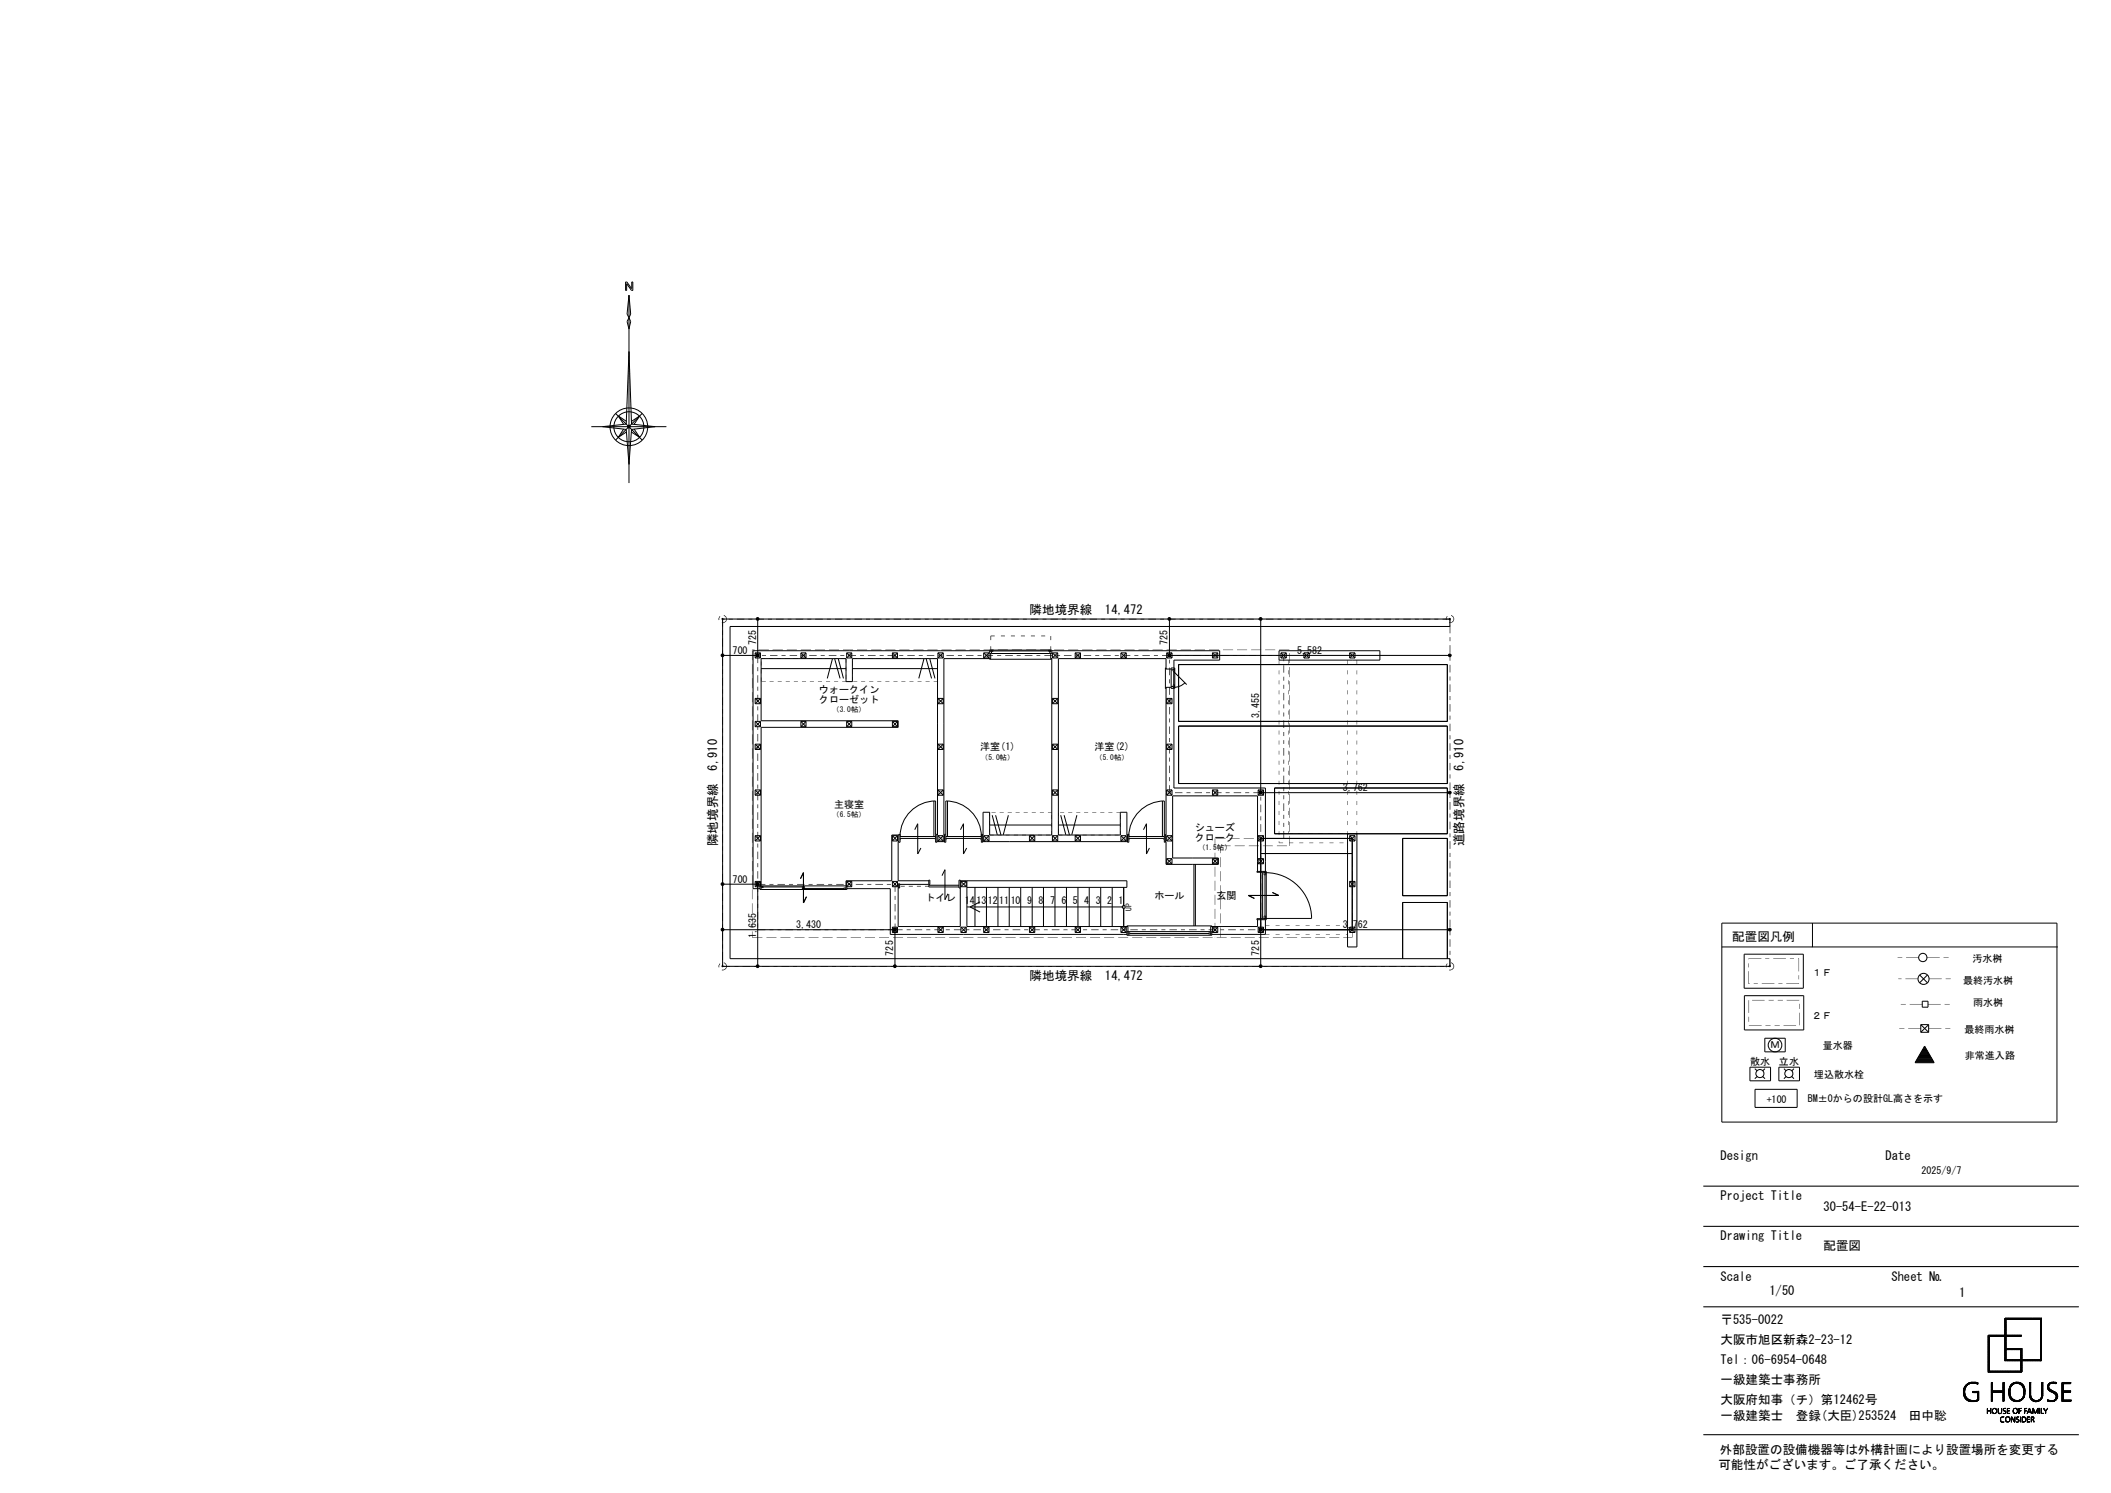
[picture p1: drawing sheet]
<svg xmlns="http://www.w3.org/2000/svg" width="420mm" height="297mm" viewBox="0 0 420 297" stroke-linecap="round" stroke-linejoin="round" font-family="sans-serif">
<defs><g id="words">
<g font-size="2.5">
<text x="204.9" y="122.2">隣地境界線</text>
<text x="219.8" y="122.2">14,472</text>
<text x="142.7" y="153.3" transform="rotate(-90 142.7 153.3)">6,910</text>
<text x="291.2" y="153.3" transform="rotate(-90 291.2 153.3)">6,910</text>
<text x="142.7" y="168.3" transform="rotate(-90 142.7 168.3)">隣地境界線</text>
<text x="291.2" y="168.3" transform="rotate(-90 291.2 168.3)">道路境界線</text>
<text x="344.6" y="187.2">配置図凡例</text>
<text x="204.9" y="195">隣地境界線</text>
<text x="219.8" y="195">14,472</text>
<text x="342.3" y="230.8">Design</text>
<text x="375.1" y="230.8">Date</text>
<text x="342.3" y="238.8">Project Title</text>
<text x="362.8" y="241">30-54-E-22-013</text>
<text x="342.3" y="246.8">Drawing Title</text>
<text x="362.8" y="248.7">配置図</text>
<text x="342.3" y="254.8">Scale</text>
<text x="352" y="257.7">1/50</text>
<text x="376.3" y="254.8">Sheet №</text>
<text x="342.3" y="263.4">〒535-0022</text>
<text x="389.8" y="258">1</text>
<text x="342.3" y="267.4">大阪市旭区新森2-23-12</text>
<text x="342.3" y="271.4">Tel：06-6954-0648</text>
<text x="342.3" y="275.4">一級建築士事務所</text>
<text x="342.3" y="279.4">大阪府知事（チ）第12462号</text>
<text x="342.3" y="282.6">一級建築士　登録(大臣)253524　田中聡</text>
<text x="341.9" y="292.3">可能性がございます。ご了承ください。</text>
<text x="342.2" y="289.2">外部設置の設備機器等は外構計画により設置場所を変更する</text>
</g>
<g font-size="2">
<text x="145.8" y="130.1">700</text>
<text x="150.4" y="128.3" transform="rotate(-90 150.4 128.3)">725</text>
<text x="232.3" y="128.3" transform="rotate(-90 232.3 128.3)">725</text>
<text x="258.1" y="130.1">5,582</text>
<text x="162.9" y="137.9">ウォークイン</text>
<text x="162.9" y="139.9">クローゼット</text>
<text x="250.5" y="142.9" transform="rotate(-90 250.5 142.9)">3,455</text>
<text x="195" y="149.3">洋室(1)</text>
<text x="217.8" y="149.3">洋室(2)</text>
<text x="165.9" y="160.7">主寝室</text>
<text x="267.2" y="157.4">3,762</text>
<text x="237.7" y="165.2">シューズ</text>
<text x="237.7" y="167.2">クローク</text>
<text x="145.8" y="175.6">700</text>
<text x="184.1" y="179.3">トイレ</text>
<text x="192" y="179.8">14</text>
<text x="194.3" y="179.8">13</text>
<text x="196.5" y="179.8">12</text>
<text x="198.8" y="179.8">11</text>
<text x="201.1" y="179.8">10</text>
<text x="204.3" y="179.8">9</text>
<text x="206.6" y="179.8">8</text>
<text x="208.9" y="179.8">7</text>
<text x="211.2" y="179.8">6</text>
<text x="213.4" y="179.8">5</text>
<text x="215.7" y="179.8">4</text>
<text x="218" y="179.8">3</text>
<text x="220.3" y="179.8">2</text>
<text x="222.5" y="179.8">1</text>
<text x="229.7" y="178.9">ホール</text>
<text x="242" y="178.9">玄関</text>
<text x="158.4" y="184.7">3,430</text>
<text x="267.2" y="184.7">3,762</text>
<text x="150.4" y="186.6" transform="rotate(-90 150.4 186.6)">1,635</text>
<text x="177.7" y="190.1" transform="rotate(-90 177.7 190.1)">725</text>
<text x="250.5" y="190.1" transform="rotate(-90 250.5 190.1)">725</text>
<text x="390.4" y="191.5">汚水桝</text>
<text x="360.5" y="194.2">１Ｆ</text>
<text x="390.6" y="195.7">最終汚水桝</text>
<text x="360.5" y="202.7">２Ｆ</text>
<text x="392.6" y="200.2">雨水桝</text>
<text x="352.2" y="208.6">Ｍ</text>
<text x="362.6" y="208.7">量水器</text>
<text x="390.8" y="205.6">最終雨水桝</text>
<text x="348.2" y="211.9">散水</text>
<text x="353.9" y="212">立水</text>
<text x="360.9" y="214.5">埋込散水栓</text>
<text x="390.9" y="210.7">非常進入路</text>
<text x="351.5" y="219.4">+100</text>
<text x="359.7" y="219.2">BM±0からの設計GL高さを示す</text>
<text x="382.3" y="233.6">2025/9/7</text>
</g>
<g font-size="1.5">
<text x="165.6" y="141.7">（3.0帖）</text>
<text x="195.2" y="151.1">（5.0帖）</text>
<text x="217.9" y="151.1">（5.0帖）</text>
<text x="165.6" y="162.5">（6.5帖）</text>
<text x="238.4" y="169">（1.5帖）</text>
<text x="225.1" y="181.2" transform="rotate(-90 225.1 181.2)">UP</text>
</g>
</g></defs>
<path d="M338.9 236h74.7M338.9 244h74.7M338.9 252h74.7M338.9 260h74.7M338.9 285.4h74.7" fill="none" stroke="#000" stroke-width=".21"/>
<g fill="none" stroke="#000" stroke-width=".2">
<path d="M124.5 56.1h.2l.9 1.3 .1-1.3h.2v1.7h-.3l-.9-1.4v1.4h-.2zM125.1 58.7l-.3 3.8 .3 .7M125.1 58.7l.4 3.8-.4 .7M125.1 58.7v37.4M125.1 63.2l.4 .8-.4 1.4-.3-1.4zM125.1 69.9l.5 14.5 4.7 .5-4.7 .5-.5 7-.5-7-4.7-.5 4.7-.5zM117.6 84.9h15M122.5 82.3l5.3 5.2M124.1 85.3l-1.1 1.7 1.6-1.1M124.6 83.8l-1.6-1 1.1 1.6M125.6 83.8l1.7-1-1.1 1.6M126.2 85.3l1.1 1.7-1.7-1.1"/>
<path d="M127.8 82.3l-5.3 5.2M143.8 123.1h144.7v1.5h-143.3v66.1h143.3v1.5h-144.7zM150.2 129.9v1M150.2 138.9v1.1M150.2 130.9h1.1M150.2 129.9h1.1M150.2 129.9l1.1 1M150.2 140h1.1M150.2 138.9h1.1M150.2 138.9l1.1 1.1M150.7 123.1v7.3h-6.9M151.3 129.9v1"/>
<path d="M151.3 138.9v1.1M151.3 129.9l-1.1 1M151.3 138.9l-1.1 1.1M151.4 133h16.9M159.3 130.9h1.1M159.3 129.9h1.1M159.3 129.9v1M159.3 129.9l1.1 1M160.4 129.9l-1.1 1M160.4 129.9v1M165.6 131.1l-1 3.9M166.1 131.1l1 3.9"/>
<path d="M166.8 131.1l1 3.9M168.4 129.9v1M168.4 130.9h1.1M168.4 129.9h1.1M168.4 129.9l1.1 1M169.5 129.9l-1.1 1M169.5 129.9v1M169.6 133h16.9M177.5 130.9h1.1M177.5 129.9h1.1M177.5 129.9v1M177.5 129.9l1.1 1"/>
<path d="M178.6 129.9l-1.1 1M178.6 129.9v1M183.8 131.1l-1 3.9M184.3 131.1l1 3.9M185 131.1l1 3.9M186.6 130.9h1.1M186.6 129.9h1.1M186.6 140h1.1M186.6 138.9h1.1M186.6 129.9v1M186.6 138.9v1.1M186.6 129.9l1.1 1"/>
<path d="M186.6 138.9l1.1 1.1M187.7 129.9v1M187.7 138.9v1.1M187.7 129.9l-1.1 1M187.7 138.9l-1.1 1.1M195.7 130.9h1.1M195.7 129.9h1.1M195.7 129.9v1M195.7 129.9l1.1 1M196.8 129.9v1M196.8 129.9l-1.1 1M196.9 129.5h-47.1v47.3h1.4"/>
<path d="M196.9 129.3h12.4v.7h-12.4zM196.9 131v.1h12.4M197.1 130v1h-9.3v35.1h.1M197.1 129.4h.5v.2h-.5M197.1 129.3l.2 .7M197.6 129.5h11M209 130v1h.3v35.1h-12.4v-4.5h-1.3l-.1 4.5M209 129.4h-.4v.2h.4M209 129.3l-.1 .7M209.3 129.5h33.4v1.8h-9.1v1.6M209.4 130.9h1M209.4 129.9h1"/>
<path d="M209.4 140h1M209.4 138.9h1M209.4 129.9v1M209.4 138.9v1.1M209.4 138.9l1 1.1M209.4 129.9l1 1M210.4 129.9v1M210.4 138.9v1.1M210.4 138.9l-1 1.1M210.4 129.9l-1 1M213.9 130.9h1.1M213.9 129.9h1.1"/>
<path d="M213.9 129.9v1M213.9 129.9l1.1 1M215 129.9v1M215 129.9l-1.1 1M223 130.9h1.1M223 129.9h1.1M223 129.9v1M223 129.9l1.1 1M224.1 129.9v1M224.1 129.9l-1.1 1M232 132.9h-.1v4h.1M232.1 130.9h1.1"/>
<path d="M232.1 129.9h1.1M232.1 140h1.1M232.1 138.9h1.1M232.1 129.9v1M232.1 138.9v1.1M232.1 129.9l1.1 1M232.1 138.9l1.1 1.1M232.7 123.1v7.3h55.8M233 133.1h-1v-2.1h-21.4v35.1h12.3v-4.5h1.3v4.5h.1M233 136.7h-1v29.4h-.1M233 132.9h.7v4h-.7zM233 136.6l.7 .1"/>
<path d="M233.2 138.9l-1.1 1.1M233.2 129.9v1M233.2 138.9v1.1M233.2 129.9l-1.1 1M233.4 133.1h.2v.5h-.2zM233.4 136.2h.2v.5h-.2zM233.5 133.6v2.6M233.5 133.6l2.6 2.6M233.6 136.9v19.9h18.2v16.6M233.7 133.1l-.7 .2M234.5 132.2h53.5v11.3h-53.5zM235.8 135.8a2.98 2.98 0 0 1-2.3 .9"/>
<path d="M241.2 130.9h1.1M241.2 129.9h1.1M241.2 129.9v1M241.2 129.9l1.1 1M242.3 129.9v1M242.3 129.9l-1.1 1M250.8 123.1v34.6h37.7M254.5 129.5h20v1.8h-20zM254.8 130.9h1.1M254.8 129.9h1.1M254.8 129.9v1M254.8 129.9l1.1 1"/>
<path d="M255.9 129.9v1M255.9 129.9l-1.1 1M259.4 130.9h1.1M259.4 129.9h1.1M259.4 129.9v1M259.4 129.9l1.1 1M260.5 129.9v1M260.5 129.9l-1.1 1M268.5 130.9h1.1M268.5 129.9h1.1M268.5 129.9v1M268.5 129.9l1.1 1"/>
<path d="M269.6 129.9v1M269.6 129.9l-1.1 1M150.2 143.5h1.1M150.2 143.5v1.1M150.2 148v1.1M150.2 157.1v1.1M150.2 149.1h1.1M150.2 148h1.1M150.2 148l1.1 1.1M150.2 158.2h1.1M150.2 157.1h1.1M150.2 157.1l1.1 1.1"/>
<path d="M150.2 144.6h1.1M150.2 143.5l1.1 1.1M151.3 143.5v1.1M151.3 148v1.1M151.3 157.1v1.1M151.3 148l-1.1 1.1M151.3 157.1l-1.1 1.1M151.3 143.5l-1.1 1.1M159.3 143.5h1.1M159.3 144.6h1.1M159.3 143.5v1.1M159.3 143.5l1.1 1.1"/>
<path d="M160.4 143.5v1.1M160.4 143.5l-1.1 1.1M168.4 143.5h1.1M168.4 143.5v1.1M168.4 144.6h1.1M168.4 143.5l1.1 1.1M169.5 143.5v1.1M169.5 143.5l-1.1 1.1M177.5 143.5h1.1M177.5 144.6h1.1M177.5 143.5v1.1M177.5 143.5l1.1 1.1"/>
<path d="M178.6 143.5v1.1M178.6 143.5l-1.1 1.1M185.8 159.3v7.1M186.6 149.1h1.1M186.6 148h1.1M186.6 158.2h1.1M186.6 157.1h1.1M186.6 148l1.1 1.1M186.6 148v1.1M186.6 157.1v1.1M186.6 157.1l1.1 1.1M187.7 148v1.1"/>
<path d="M187.7 157.1v1.1M187.7 148l-1.1 1.1M187.7 157.1l-1.1 1.1M188.5 159.3v7.1M209.4 149.1h1M209.4 148h1M209.4 158.2h1M209.4 157.1h1M209.4 148v1.1M209.4 157.1v1.1M209.4 157.1l1 1.1M209.4 148l1 1.1"/>
<path d="M210.4 157.1l-1 1.1M210.4 148v1.1M210.4 157.1v1.1M210.4 148l-1 1.1M231.3 159.3v7.1M232.1 149.1h1.1M232.1 148h1.1M232.1 158.2h1.1M232.1 157.1h1.1M232.1 148v1.1M232.1 157.1v1.1M232.1 148l1.1 1.1"/>
<path d="M232.1 157.1l1.1 1.1M233.2 148l-1.1 1.1M233.2 157.1l-1.1 1.1M233.2 148v1.1M233.2 157.1v1.1M234.5 144.4h53.5v11.5h-53.5zM241.2 158.2h1.1M241.2 157.1h1.1M241.2 157.1v1.1M241.2 157.1l1.1 1.1M242.3 157.1v1.1M242.3 157.1l-1.1 1.1"/>
<path d="M250.3 158.2h1.1M250.3 157.1h1.1M250.3 157.1l1.1 1.1M250.3 157.1v1.1M251.4 157.1v1.1M251.4 157.1l-1.1 1.1M253.6 156.8h34.4v9.1h-34.4zM143.8 175.9h6.9v16.3M150.2 176.4h1.1M150.2 166.2v1.1M150.2 175.3v1.1M150.2 167.3h1.1"/>
<path d="M150.2 166.2h1.1M150.2 166.2l1.1 1.1M150.2 175.3h1.1M150.2 175.3l1.1 1.1M151.3 176.2h17.1M151.3 166.2v1.1M151.3 175.3v1.1M151.3 166.2l-1.1 1.1M151.3 175.3l-1.1 1.1M151.4 176.4h.4v.2h-.4M151.8 176.4h7.8M159.3 174.8l.6-1.2v6l.5-1.2"/>
<path d="M159.6 176.7h.5v.2h-.5zM159.6 176.4h.5v.2h-.5zM160.1 176.7h7.8M168.3 176.7h-.4v.2h.4M168.4 175.3l.1 1.7h-17.3v-.6M168.4 175.3h1.1M168.4 175.3l1.1 1.1M168.5 176.8h8.6v9.1h47.1M169.5 175.3l-1.1 1.1h1.1M169.5 175.3v1.1M177.5 176.4h1.1M177.5 167.3h1.1"/>
<path d="M177.5 166.2h1.1M177.5 175.3h1.1M177.5 166.2v1.1M177.5 175.3v1.1M177.5 166.2l1.1 1.1M177.5 175.3l1.1 1.1M178.6 166.2v1.1M178.6 175.3v1.1M178.6 166.2l-1.1 1.1M178.6 175.3l-1.1 1.1M178.7 176.5h.1M178.7 176.7h.3v-.9h-.3v8.5h12.4v-9.2h-.3v1.6h.3"/>
<path d="M178.8 166.1h-1.4v9.1h-9.1v1.8M178.8 167.4h-.1v7.8h6.1M178.8 166h.3v1.6h-.3zM179 175.9h5.8M179.1 166.8h7M179.2 166.8l-.1 .2M182 165.1l.6-1.2v6l.6-1.2M184.8 175.1h.2v.9h-.2zM186.1 166.8v.2M186.1 166h.3v1.6h-.3v-8.3a7.1 7.1 0 0 0-7 7.1h7M186.4 166.1h.1v-35.1h-16.9v4.6h-1.3v-4.6h-16.9v12.4h27.3v1.3h-27.3v32.3M186.4 167.4h1.5"/>
<path d="M186.6 167.3h1.1M186.6 166.2h1.1M186.6 166.2v1.1M186.6 166.2l1.1 1.1M187.4 174.2l.6-1.2v6l.6-1.2M187.7 166.2v1.1M187.7 166.2l-1.1 1.1M188.2 166h-.3v1.6h.3v-8.3a7.1 7.1 0 0 1 7 7.1h-7M188.2 166.8h7M188.3 166.8l-.1 .2M190.8 176.1h-6v.3h6M191.1 175.2h33.1v1.3h-31.8"/>
<path d="M191.1 165.1l.6-1.2v6l.6-1.2M191.2 176.4h1M191.2 175.3h1M191.2 175.3v1.1M191.2 175.3l1 1.1M192.2 175.3v1.1M192.2 175.3l-1 1.1M192.4 175.2v9.1h32v1.8M194 176.5v7.8M195 179.4l-2 1 2 1M195.1 166.8v.2h.1M195.2 166h.3v1.6h-.3z"/>
<path d="M195.5 167.4h28.8M195.7 167.3h1.1M195.7 166.2h1.1M195.7 166.2v1.1M195.7 166.2l1.1 1.1M196.3 176.5v7.8M196.8 166.2v1.1M196.8 166.2l-1.1 1.1M196.9 164.1h12.4M197.4 162.2l1 3.9M198.1 162.2l1 3.9M198.5 176.5v7.8"/>
<path d="M200.6 162.2l-1 3.9M200.8 176.5v7.8M203.1 176.5v7.8M204.8 167.3h1.1M204.8 166.2h1.1M204.8 166.2v1.1M204.8 166.2l1.1 1.1M205.4 176.5v7.8M205.9 166.2l-1.1 1.1M205.9 166.2v1.1M207.6 176.5v7.8M209.4 167.3h1"/>
<path d="M209.4 166.2h1M209.4 166.2v1.1M209.4 166.2l1 1.1M209.9 176.5v7.8M210.4 166.2l-1 1.1M210.4 166.2v1.1M210.6 164.1h12.3M211 162.2l1 3.9M211.7 162.2l1.1 3.9M212.2 176.5v7.8M213.9 167.3h1.1M213.9 166.2h1.1"/>
<path d="M213.9 166.2v1.1M213.9 166.2l1.1 1.1M214.2 162.2l-1 3.9M214.5 176.5v7.8M215 166.2v1.1M215 166.2l-1.1 1.1M216.7 176.5v7.8M219 176.5v7.8M221.3 176.5v7.8M223 167.3h1.1M223 166.2h1.1M223 166.2v1.1"/>
<path d="M223 166.2l1.1 1.1M223.6 176.5v3.6M224.1 166.2v1.1M224.1 166.2l-1.1 1.1M224.3 166h.3v1.6h-.3zM224.6 166.8h7M224.7 166.8l-.1 .2M227.5 165.1l.6-1.2v6l.6-1.2M231.5 166.8v.2h.1M231.6 166h.3v1.6h-.3v-8.3a7.1 7.1 0 0 0-7 7.1h7M231.9 167.4h.1v4.6h10.4v-1.3h-9.1v-12.4h16.9v15.1M232.1 167.3h1.1"/>
<path d="M232.1 166.2h1.1M232.1 166.2v1.1M232.1 170.8v1M232.1 166.2l1.1 1.1M232.1 171.8h1.1M232.1 170.8h1.1M232.1 170.8l1.1 1M233.2 166.2v1.1M233.2 170.8v1M233.2 166.2l-1.1 1.1M233.2 170.8l-1.1 1M237.5 172v12.2"/>
<path d="M237.8 172v12.2M241.2 170.8v1M241.2 171.8h1.1M241.2 170.8h1.1M241.2 170.8l1.1 1M242.3 170.8v1M242.3 170.8l-1.1 1M250.3 167.3h1.1M250.3 166.2h1.1M250.3 171.8h1.1M250.3 170.8h1.1M250.3 166.2l1.1 1.1"/>
<path d="M250.3 166.2v1.1M250.3 170.8v1M250.3 170.8l1.1 1M250.8 169.8h18.2M251.2 173.4v9.6M251.4 166.2v1.1M251.4 170.8v1M251.4 166.2l-1.1 1.1M251.4 170.8l-1.1 1M251.5 173.6h.3v.4h-.3zM251.7 174v8.2M251.8 173.6a9.1 9.1 0 0 1 9.1 9.1h-9.4v-.5h.3v.5"/>
<path d="M251.9 173.5h-1.8v-.1h1.8v9.6h-1.8v-.2h1.8M253.2 177.5l1.2 .6h-6l1.2 .6M268.1 165.9v22.5h1.9v-22.5M268.5 176.4h1.1M268.5 167.3h1.1M268.5 166.2h1.1M268.5 175.3h1.1M268.5 166.2v1.1M268.5 175.3v1.1M268.5 175.3l1.1 1.1M268.5 166.2l1.1 1.1M269.6 166.2l-1.1 1.1"/>
<path d="M269.6 166.2v1.1M269.6 175.3v1.1M269.6 175.3l-1.1 1.1M279.1 166.8h8.9v11.4h-8.9zM143.8 185h34.3v7.2M177.5 184.4v1.1M177.5 185.5h1.1M177.5 184.4h1.1M177.5 184.4l1.1 1.1M178.6 184.4v1.1M178.6 184.4l-1.1 1.1M186.6 184.4v1.1"/>
<path d="M186.6 185.5h1.1M186.6 184.4h1.1M186.6 184.4l1.1 1.1M187.7 184.4v1.1M187.7 184.4l-1.1 1.1M191.2 185.5h1M191.2 184.4h1M191.2 184.4v1.1M191.2 184.4l1 1.1M192.2 184.4v1.1M192.2 184.4l-1 1.1M192.4 180.4h31.2"/>
<path d="M195.7 184.4v1.1M195.7 185.5h1.1M195.7 184.4h1.1M195.7 184.4l1.1 1.1M196.8 184.4v1.1M196.8 184.4l-1.1 1.1M204.8 184.4l1.1 1.1M204.8 185.5h1.1M204.8 184.4h1.1M204.8 184.4v1.1M205.9 184.4v1.1M205.9 184.4l-1.1 1.1"/>
<path d="M213.9 185.5h1.1M213.9 184.4h1.1M213.9 184.4v1.1M213.9 184.4l1.1 1.1M215 184.4v1.1M215 184.4l-1.1 1.1M223 185.5h1.1M223 184.4h1.1M223 184.4v1.1M223 184.4l1.1 1.1M223.6 180.7v3.6M224.1 184.4v1.1"/>
<path d="M224.1 184.4l-1.1 1.1M224.2 184.3v-.1h16.9v.1M224.2 185.3h16.9v.8h-16.9zM224.4 185.6h.4v.2h-.4M224.8 185.7h15.7M240.9 185.6h-.4v.2h.4M241.2 185.5h1.1M241.2 184.4h1.1M241.2 184.4l1.1 1.1M241.2 184.4v1.1M242.3 184.4v1.1M242.3 184.4l-1.1 1.1"/>
<path d="M250.2 183v1.3h-9.3v1.8M250.3 185.5h1.1M250.3 184.4h1.1M250.3 184.4v1.1M250.3 184.4l1.1 1.1M250.8 185h37.7M251.4 184.4v1.1M251.4 184.4l-1.1 1.1M251.8 183v2.9h-10.7M268.5 185.5h1.1M268.5 184.4h1.1M268.5 184.4v1.1"/>
<path d="M268.5 184.4l1.1 1.1M269 185v-18.2h-18.2v25.4M269.6 184.4v1.1M269.6 184.4l-1.1 1.1M279.1 190.7v-11.2h8.9v11.2M342.6 183.6h66.6v39.6h-66.6zM342.6 188.4h66.8M347 189.8h11.8v6.8h-11.8zM347 198.1h11.9v6.8h-11.9zM360.6 183.6v4.8M381.9 194l1.6 1.5M382.4 199.2h1.2v1.2h-1.2z"/>
<path d="M383.5 194l-1.6 1.5M348.1 212.3h4.2v2.7h-4.2zM349.1 212.6l.5 .4M349.2 216.7h8.3v3.6h-8.3zM349.6 214.2l-.5 .4M350.7 214.2l.5 .4M351.1 206.5h4.1v2.8h-4.1zM351.2 212.6l-.5 .4M353.9 212.3h4.1v2.7h-4.1zM354.9 212.6l.4 .4M355.3 214.2l-.4 .4M356.5 214.2l.4 .4"/>
<path d="M356.9 212.6l-.4 .4M381.1 211.3h3.7M381.1 211.2h3.6M381.2 211.1h3.4M381.3 210.9h3.3M381.3 210.9h3.2M381.4 210.7h3M381.5 210.7h2.9M381.5 210.5h2.8M381.6 210.4h2.7M381.6 210.3h2.6M381.7 210.2h2.4"/>
<path d="M381.8 210.1h2.2M381.8 210h2.2M381.9 209.9h2M382 209.8h1.9M382 209.6h1.8M382.1 209.5h1.7M382.1 209.4h1.6M382.1 203.8h1.6M382.1 205.4h1.6M382.1 203.8v1.6M382.1 203.8l1.6 1.6M382.2 209.3h1.4"/>
<path d="M382.3 209.2h1.2M382.4 209.1h1.1M382.4 209h1M382.5 208.9h.9M382.5 208.8h.8M382.6 208.7h.6M382.7 208.5h.5M382.7 208.4h.4M382.8 208.3h.2M382.9 208.2h.1M382.9 208.1l1.9 3.3h-3.8zM383.7 203.8v1.6"/>
<path d="M383.7 203.8l-1.6 1.6M390.6 277.2l.5 .5M390.6 277.2l.4 .4M390.6 277.1l.4 .4M390.6 277l.4 .5M390.6 277l.3 .3M390.6 276.9l.3 .4M390.6 276.8l.3 .4M390.6 276.8l.3 .2M390.6 276.6l.3 .3M390.6 276.5l.3 .3M390.7 277.5l1.3 1.3"/>
<path d="M390.7 277.5l1.3 1.3-.5-.5M390.7 276.4l.2 .3M390.7 276.3l.2 .3M390.7 276.4l.2 .2M390.7 276.3l.2 .2M390.7 276.2l.3 .2M390.7 277.7l1.1 1.1M390.7 276.1l.3 .3M390.8 277.8l.9 .9M390.8 277.8l.9 1M390.8 278l.7 .7M390.8 275.9l.2 .4-.3-.3"/>
<path d="M390.8 275.8l.3 .3M390.9 275.8l.2 .3M390.9 278.1l.5 .5M390.9 276.9l-.3-.3 .3 .4M390.9 275.7l.3 .3M390.9 275.7l.3 .2M391 275.6l.2 .2M391 275.6l.2 .3-.3-.2M391 275.6l.2 .2-.2-.2M391.1 275.5l.2 .3-.3-.2M391.1 277.8l-.4-.5 .4 .5M391.1 275.5l.2 .2-.2-.2"/>
<path d="M391.2 275.4l.2 .3M391.2 276l-.3-.2 .2 .3M391.2 275.4l.2 .2M391.2 278l-.5-.6 .5 .6M391.2 275.4l.3 .2M391.3 275.3l.2 .2M391.4 275.3l.2 .2M391.4 275.3l.1 .2M391.5 275.2l.2 .2-.2-.2M391.5 275.2l.3 .2M391.6 275.1l.2 .2-.2-.1M391.6 278.3l.5 .5"/>
<path d="M391.6 275.1l.2 .2M391.6 278.4l.5 .4-.4-.4M391.8 278.8l-1.1-1.1 1.1 1.1M391.8 278.4l.4 .4M391.8 275l.2 .3M391.8 278.5l.5 .3M391.9 278.8l-1.2-1.2 1.2 1.2M391.9 278.5l.4 .3M391.9 275l.2 .3M392 275.3l-.2-.3 .1 .3M392 278.5l.3 .3M392 275l.2 .2"/>
<path d="M392 278.6l.4 .2M392 275l.3 .2M392.1 278.6l.3 .2M392.1 275.2l-.2-.2 .3 .2M392.1 275l.3 .2M392.2 278.6l.4 .2M392.2 275l.3 .2-.2-.2M392.3 278.6l.3 .2M392.3 275l.3 .2M392.4 275l.3 .2-.3-.2M392.4 278.6l.3 .2M392.5 276.8l.3 .3"/>
<path d="M392.5 278.6l.3 .2M392.5 277v.1M392.5 276.9v.1M392.5 276.9l.1 .2M392.5 276.8l.2 .3M392.6 276.8l.3 .3M392.6 278.6l.3 .2M392.6 276.8l.4 .3-.3-.3M392.6 275l.3 .2M392.7 275l.4 .2M392.7 275l.3 .2M392.8 276.8l.3 .3-.2-.3"/>
<path d="M392.8 275.2l-.3-.2 .4 .2M392.9 275l.3 .3M392.9 276.8l.3 .3M392.9 278.6l.2 .2M392.9 275l.4 .3M392.9 278.8l-.2-.2 .3 .2M393 276.8l.4 .3M393 275l.4 .4M393 278.6l.2 .2M393 276.8l.3 .3M393.1 275l.4 .4-.4-.4M393.1 278.6l.2 .2"/>
<path d="M393.1 276.8l.3 .3M393.1 276.8l.6 .5M393.2 275l.3 .3M393.2 278.5l.2 .2M393.2 276.8l.5 .4M393.2 275l.3 .3-.2-.3M393.2 278.5l.3 .2M393.3 278.8l-.2-.2 .3 .2M393.3 278.5l.2 .2M393.3 276.8l.4 .4M393.3 276.8l.4 .2M393.4 275l.1 .2"/>
<path d="M393.4 278.1l.3 .4M393.4 278.1l.3 .3M393.4 278l.3 .3M393.4 277.8l.3 .5M393.4 277.5l.3 .4M393.4 277.5l.3 .2M393.4 277.3l.3 .4M393.4 277.2l.3 .3M393.4 277.1l.3 .3M393.4 278.4l.2 .2M393.4 278.3l.3 .3M393.4 278.2l.3 .4"/>
<path d="M393.4 278.2l.3 .2M393.4 277.6l.3 .3M393.4 277.5l.3 .3M393.4 277.3l.3 .3M393.4 276.8l.3 .2M393.5 275.1h.1M393.5 276.8l.2 .1M393.6 276.8l.1 .1M393.6 276.8h.1M393.7 276.8h.1M393.7 278l-.3-.3 .3 .3M395.5 273h.1"/>
<path d="M395.5 272.3l.3 .3M395.5 272.2l.3 .3M395.5 272.1l.3 .3M395.5 271.9l.3 .3M395.5 271.8l.3 .3M395.5 271.7l.3 .3M395.5 271.7l.3 .2M395.5 271.6l.3 .3-.3-.2M395.5 271.6l.3 .2M395.5 271.5l.3 .3M395.5 271.4l.3 .3-.3-.2M395.5 271.4l.3 .2"/>
<path d="M395.5 271.2l.3 .4-.3-.3M395.5 271.1l.3 .3-.3-.2M395.5 271l.3 .4M395.5 270.9l.3 .3M395.5 270.8l.3 .3-.3-.2M395.5 270.8l.3 .3M395.5 270.7l.3 .3M395.5 270.6l.3 .3-.3-.2M395.5 270.5l.3 .3M395.5 270.4l.3 .3M395.5 268.4l.3 .1M395.5 268.5l.3 .3"/>
<path d="M395.5 268.6l.3 .4M395.5 269l.3 .4M395.5 269.2l.3 .3M395.5 269.5l.3 .2M395.5 269.5l.3 .4-.3-.3M395.5 269.7l.3 .2M395.5 269.7l.3 .3M395.5 269.8l.3 .3M395.5 270.1l.3 .3M395.5 270.1l.3 .2M395.5 269.9l.3 .4-.3-.3M395.5 272.5l.5 .5"/>
<path d="M395.5 272.5l.4 .5M395.5 272.6l.4 .4M395.5 272.9l.2 .1-.2-.2 .3 .2-.3-.3 .3 .2M395.5 265.9l.3 .3M395.5 266.2l.3 .4M395.5 266.4l.3 .3M395.5 266.7l.3 .1M395.5 266.7l.3 .3M395.5 266.1l.3 .3M395.5 266.8l.3 .4-.3-.2M395.5 266.9l.3 .4M395.5 266.4l.3 .2"/>
<path d="M395.5 267.3l.3 .2M395.5 267.4l.3 .2M395.5 267.3l.3 .3-.3-.2M395.5 267.2l.3 .3M395.5 267.7l.3 .2M395.5 267.1l.3 .3M395.5 267.6l.3 .2M395.5 266.5l.3 .3M395.5 265.9l.3 .2M395.5 265.6l.3 .3M395.5 267.6l.3 .3M395.5 267.7l.3 .3-.3-.2"/>
<path d="M395.5 267.9l.3 .2M395.5 267.9l.3 .4M395.5 267.4l.3 .3M395.5 267.5l.3 .3M395.5 267.8l.3 .3M395.5 268.7l.3 .2M395.5 268.1l.3 .2M395.5 268.9l.3 .2M395.5 269l.3 .2M395.5 268.5l.3 .2M395.5 269.3l.3 .2M395.5 269.3l.3 .3"/>
<path d="M395.5 271l.3 .2M395.5 271.9l.3 .2M395.5 272.2l.3 .2M395.5 272.6l.5 .4M395.5 268.2l.3 .3M395.6 265.6l.3 .3M395.6 265.9l.2 .1-.3-.3 .3 .4M395.8 272.2l-.3-.3 .3 .4M395.8 270.5l-.3-.3 .3 .4M395.8 268.6l-.3-.2 .3 .3M395.8 269.1l-.3-.3 .3 .4M395.8 269.6l-.3-.2 .3 .3"/>
<path d="M395.8 272.6l-.3-.2 .3 .3M395.8 265.9l-.3-.3 .3 .3M395.8 266.2l-.3-.2 .3 .4M395.8 265.6l.2 .3-.4-.3 .3 .3M395.8 266.6l-.3-.2 .3 .3M395.8 267.3l-.3-.3 .3 .3M395.8 268.3l-.3-.2 .3 .3M395.8 265.6l.3 .3M395.8 272.8l.3 .2M395.9 265.6l.3 .3M396 265.6l.2 .3M396 272.8l.3 .2"/>
<path d="M396.1 265.6l.3 .3M396.1 273l-.2-.2 .3 .2M396.1 272.8l.3 .2M396.1 265.6l.2 .3M396.2 276.3l.2 .3M396.2 276.1l.2 .4-.2-.3M396.2 275.8l.2 .4-.2-.3M396.2 275.8l.2 .3M396.2 275.3l.2 .2M396.2 276.5l.5 .5zM396.2 276.6l.3 .4zM396.2 276l.2 .2"/>
<path d="M396.2 278.7h.1M396.2 278.6l.1 .2M396.2 278.5l.2 .3M396.2 278.4l.2 .3-.2-.3M396.2 278.2l.2 .3M396.2 278.2l.2 .2M396.2 278.1l.2 .4M396.2 277.8l.2 .4-.2-.3M396.2 277.7l.2 .4-.2-.3M396.2 277.6l.2 .3-.2-.4 .2 .2M396.2 277.1l.2 .3M396.2 276.9l.2 .3"/>
<path d="M396.2 276.8l.2 .3M396.2 275.1l.2 .4M396.2 275.2l.2 .3M396.2 265.6l.2 .3M396.2 278.3l.2 .3M396.2 278l.2 .3M396.2 277.9l.2 .4M396.2 277.7l.2 .3M396.2 277.6l.2 .4M396.2 277.4l.2 .3M396.2 277.3l.2 .3M396.2 277l.2 .3"/>
<path d="M396.2 276.7l.2 .3M396.2 276.4l.5 .6M396.2 276l.2 .4M396.2 275.7l.2 .3M396.2 275.4l.2 .3M396.2 275.3l.2 .3M396.2 265.6l.4 .3M396.3 272.8l.2 .2M396.3 272.8l.3 .2M396.3 275l.1 .1v-.1M396.4 276.7l.4 .3M396.4 275.8l-.2-.3 .2 .5"/>
<path d="M396.4 275.8l-.2-.3 .2 .3M396.4 275.2l-.2-.2 .2 .3M396.4 276.9l-.2-.4 .4 .5M396.4 276.9v.1M396.4 277.5l-.2-.3 .2 .4M396.4 277.5l-.2-.3 .2 .3M396.4 272.8l.3 .2M396.4 275h.1M396.5 265.6l.3 .3-.2-.3M396.6 276.7l.3 .3M396.6 276.7l.4 .3M396.6 272.8l.3 .2-.4-.2 .2 .2"/>
<path d="M396.7 265.9l-.3-.3 .3 .3M396.7 272.8l.3 .2M396.7 276.7l.2 .3M396.7 276.7l.3 .3M396.7 265.6l.3 .3-.4-.3 .3 .3M396.8 272.8l.3 .2M396.9 272.8l.3 .2-.3-.2M396.9 265.6l.3 .3M397 276.7l.3 .3-.5-.3 .3 .3M397 265.6l.2 .3M397 272.8l.3 .2M397 276.7l.3 .3"/>
<path d="M397 272.8l.2 .2M397 265.6l.3 .3M397 276.7l.4 .3M397 272.8l.4 .2-.2-.2M397 265.6l.3 .3-.2-.3M397 265.9l-.2-.3 .3 .3M397.1 265.6l.2 .3M397.1 276.7l.4 .3-.3-.3M397.1 272.8l.4 .2M397.1 265.6l.3 .3M397.2 276.7l.4 .3-.3-.3M397.2 265.6l.3 .3"/>
<path d="M397.3 265.6l.4 .3-.3-.3M397.3 265.6l.2 .3M397.3 276.7l.4 .3M397.4 276.7l.3 .3M397.4 272.8l.4 .2-.2-.2M397.5 276.7l.3 .3M397.5 265.6l.3 .3M397.5 273l-.2-.2 .3 .2M397.6 265.6l.2 .3M397.6 272.8l.3 .2M397.6 276.7l.2 .3M397.6 276.7l.3 .3"/>
<path d="M397.7 276.7l.3 .3M397.7 272.8l.4 .2M397.7 265.6l.2 .3M397.8 276.7l.3 .3M397.8 265.6l.3 .3M397.8 273l-.2-.2 .3 .2M397.8 272.8l.3 .2M397.9 265.6l.3 .3M398.1 276.7l.3 .3M398.1 272.8l.3 .2M398.1 276.7l.3 .3-.3-.3M398.1 273l-.2-.2 .4 .2"/>
<path d="M398.1 265.9l-.1-.3 .4 .3M398.2 277l-.3-.3 .4 .3M398.2 276.7l.5 .5-.2-.3M398.2 265.6l.3 .3M398.3 276.7l.4 .5-.4-.5M398.3 265.6l.2 .3M398.3 272.8l.2 .2M398.4 265.6l.1 .3M398.4 272.8l.3 .2M398.4 265.6l.3 .3M398.4 273l-.2-.2 .3 .2M398.5 276.3l.2 .3"/>
<path d="M398.5 276.1l.2 .3M398.5 275.9l.2 .3-.2-.2M398.5 275.9l.2 .3M398.5 275.8l.2 .3-.2-.3M398.5 278.7v.1M398.5 278.6l.1 .2M398.5 278.6l.2 .2M398.5 278.4l.2 .4-.2-.3M398.5 278.5l.2 .2M398.5 278l.2 .5M398.5 277.2l.2 .3-.2-.3M398.5 277.1l.2 .4-.2-.3"/>
<path d="M398.5 276.4l.2 .5-.2-.3M398.5 276.5l.2 .2M398.5 278.3l.2 .3M398.5 277.5l.2 .2M398.5 277.5l.2 .3M398.5 275l.2 .4-.2-.2M398.5 275l.2 .3M398.5 273l-.2-.2 .3 .2M398.5 275.3l.2 .3M398.5 275.5l.2 .3-.2-.4 .2 .3M398.5 275.6l.2 .3-.2-.3M398.5 278.3l.2 .4"/>
<path d="M398.5 277.7l.2 .3M398.5 277.3l.2 .3M398.5 277l.2 .4M398.5 277l.2 .3M398.5 276.6l.2 .4M398.5 276.4l.2 .3M398.5 276l.2 .3M398.5 275.8l.2 .3M398.5 275.7l.2 .3M398.5 275.1l.2 .4M398.5 275l.2 .2-.1-.2M398.6 275l.1 .2"/>
<path d="M398.7 275v.1v-.1M398.7 273l-.2-.2 .4 .2M398.7 265.6l.4 .4-.4-.4M398.7 276.5l-.2-.2 .2 .3M398.7 276.5l-.2-.3 .2 .3M398.7 278.5l-.2-.3 .2 .4M398.7 278.2l-.2-.3 .2 .4M398.7 278.1l-.2-.3 .2 .3M398.7 277.9l-.2-.3 .2 .3M398.7 275.5l-.2-.3 .2 .4M398.7 272.8l.4 .2-.2-.2M398.7 265.9l-.2-.3 .6 .6-.2-.3"/>
<path d="M398.7 275h.1M398.8 265.6l.3 .3M398.9 262.4v.1M398.9 262.4l.2 .2zM398.9 262.3v.2M398.9 262.3l.1 .2M398.9 262.3l.2 .3M398.9 263.5l.2 .3M398.9 263.4l.2 .3M398.9 263.4l.2 .2M398.9 263.2l.2 .4M398.9 264.3l.2 .4"/>
<path d="M398.9 263.1l.2 .3-.2-.1M398.9 264.2l.2 .3-.2-.2M398.9 264.2l.2 .3M398.9 264.1l.2 .1M398.9 262.9l.2 .2M398.9 262.8l.2 .3M398.9 263.9l.2 .3M398.9 262.7l.2 .3M398.9 262.6l.2 .3M398.9 263.7l.2 .4M398.9 262.5l.2 .3M398.9 262.5l.2 .2"/>
<path d="M398.9 263.6l.2 .3-.2-.3M398.9 263l.2 .2M398.9 262.8l.2 .2M398.9 264.8l.2 .3-.2-.2M398.9 263.9l.2 .2M398.9 265.1l.2 .2M398.9 264.1l.2 .3M398.9 265.3l.2 .3-.2-.4 .2 .2M398.9 264.5l.2 .3M398.9 265.6l.3 .3M398.9 264.7l.2 .3M398.9 265.7l.2 .2"/>
<path d="M398.9 264.8l.2 .2M398.9 266.1l.2 .1M398.9 266.2l.2 .4M398.9 265.5l.3 .4-.1-.2M398.9 266.4l.2 .2M398.9 266.5l.2 .3M398.9 266.1l.2 .3M398.9 266.8l.2 .4-.2-.3M398.9 267l.2 .3M398.9 266.4l.2 .3M398.9 267.2l.2 .3-.2-.2M398.9 267.3l.2 .2"/>
<path d="M398.9 267.3l.2 .3M398.9 266.7l.2 .3M398.9 267.4l.2 .4-.2-.3M398.9 267.5l.2 .3M398.9 267.1l.2 .3M398.9 267.8l.2 .3-.2-.2M398.9 268l.2 .2M398.9 267.9l.2 .3-.2-.2M398.9 268.2l.3 .3M398.9 267.8l.2 .3M398.9 268l.6 .5M398.9 268.1l.4 .4"/>
<path d="M398.9 268.5l.2 .2M398.9 268.5l.2 .4M398.9 268.1l.3 .4-.1-.1M398.9 268.6l.2 .4M398.9 268.4l.2 .3M398.9 268.9l.2 .2-.2-.2M398.9 268.8l.2 .3M398.9 269.1l.2 .4-.2-.3M398.9 269.1l.2 .2M398.9 269.5l.2 .2M398.9 269.6l.2 .1M398.9 269.4l.2 .3"/>
<path d="M398.9 269.7l.2 .2M398.9 269.6l.2 .3M398.9 269.8l.2 .3M398.9 269.9l.2 .2M398.9 270l.2 .2M398.9 270.1l.2 .4-.2-.3M398.9 270.3l.5 .4M398.9 270.3l.4 .4M398.9 270.3l.4 .4-.2-.2M398.9 270.3l.3 .4M398.9 270.4l.3 .3M398.9 270.7h.1"/>
<path d="M398.9 270.6l.1 .1M398.9 270.5l.2 .2M398.9 270.6l.2 .1M398.9 269.9l.2 .3M398.9 269.3l.2 .2M398.9 268.9l.2 .3M398.9 265.3l.5 .6M398.9 264.7l.2 .2M398.9 264.3l.2 .2M398.9 272.8l.3 .2-.3-.2M398.9 262.2l.3 .3M399 272.8l.3 .2"/>
<path d="M399 262.2l.3 .3M399 262.5h.1M399.1 262.5l-.2-.3 .3 .3M399.1 262.5h.1M399.1 264.8l-.2-.2 .2 .3M399.1 263.3l-.2-.3 .2 .4M399.1 263.1l-.2-.2 .2 .3M399.1 265.2l-.2-.2 .2 .3M399.1 265.6l.2 .3-.4-.5 .4 .5M399.1 266.6l-.2-.2 .2 .3M399.1 266.9l-.2-.2 .2 .3M399.1 267.9l-.2-.3 .2 .4"/>
<path d="M399.1 268.4l-.2-.2 .2 .4M399.1 269.2l-.2-.2 .2 .3M399.1 269.6l-.2-.3 .2 .3M399.1 270l-.2-.3 .2 .3M399.2 272.8l.1 .2M399.2 265.6l.3 .3M399.2 270.5l.3 .2M399.2 272.8l.4 .2M399.2 272.8l.3 .2M399.2 262.2l.3 .3M399.2 268.3l.3 .2M399.3 262.2l.4 .3"/>
<path d="M399.3 265.6l.2 .3M399.3 262.5l-.2-.3 .4 .3M399.3 265.6l.3 .3M399.3 268.3l.4 .2M399.4 272.8l.4 .2-.3-.2M399.4 265.6l.3 .3M399.4 270.5l.3 .2-.5-.2 .3 .2M399.5 262.2l.3 .3M399.5 268.3l.3 .2M399.5 270.5l.3 .2M399.5 265.6l.3 .3M399.5 268.3l.2 .2"/>
<path d="M399.5 270.5l.3 .2-.2-.2M399.5 272.8l.3 .2M399.6 262.2l.3 .3M399.6 268.3l.3 .2M399.6 277l.4 .5M399.6 277l.3 .3M399.6 276.7l.3 .3-.3-.4 .3 .3M399.6 276.9l.3 .3M399.6 276.5l.3 .3-.3-.2M399.7 277.5l1.3 1.3M399.7 277.5l.4 .4M399.7 277.4l.3 .4"/>
<path d="M399.7 277.3l.3 .3M399.7 276.4l.2 .3M399.7 276.4l.2 .2M399.7 276.3l.2 .3M399.7 276.3l.2 .2M399.7 262.2l.3 .3-.2-.3M399.7 268.3l.3 .2M399.7 270.5l.3 .2-.2-.2M399.7 272.8l.3 .2M399.7 277.6l1.2 1.2M399.7 277.7l1.1 1.1-1.1-1.1M399.7 265.6l.3 .3-.4-.3 .2 .3"/>
<path d="M399.7 270.5l.3 .2M399.7 268.3l.2 .2M399.7 276.2l.2 .3M399.8 276l.2 .4M399.8 276.1l.2 .2M399.8 265.6l.2 .3M399.8 272.8l.2 .2-.2-.2M399.8 277.9l.8 .8M399.8 276l.2 .2M399.8 275.9l.2 .2M399.8 275.8l.2 .3-.2-.3M399.8 262.2l.3 .3"/>
<path d="M399.8 270.5l.3 .2M399.8 265.6l.3 .3M399.8 278l.6 .6M399.8 275.8l.3 .2M399.8 273l-.2-.2 .3 .2M399.8 262.2l.2 .3M399.8 272.8l.3 .2M399.8 278l.7 .7M399.9 278.1l.4 .5M399.9 275.8l.2 .2M399.9 275.7l.2 .2M399.9 272.8l.2 .2"/>
<path d="M399.9 262.2l.2 .3M399.9 265.6l.3 .3M399.9 270.5l.2 .2-.2-.2M399.9 275.6l.2 .2M399.9 277.1l-.3-.3 .3 .4M399.9 262.2l.4 .3M399.9 270.5l.4 .2M400 268.3l.2 .2-.2-.2M400 268.5l-.2-.2 .2 .2M400 270.5l.2 .2M400 275.5l.2 .3-.2-.2M400 272.8l.2 .2"/>
<path d="M400 268.3l.4 .2-.3-.2M400 275.5l.3 .2-.3-.2M400 268.5l-.2-.2 .4 .2M400 272.8l.3 .2M400 265.6l.3 .3M400.1 265.6l.3 .3M400.1 270.5l.3 .2M400.2 275.3l.2 .2M400.2 265.6l.3 .3M400.2 270.5l.4 .2-.3-.2M400.2 268.3l.2 .2M400.2 275.3l.3 .2"/>
<path d="M400.2 262.2l.3 .3M400.2 265.9l-.2-.3 .3 .3M400.2 268.3l.3 .2M400.2 272.8l.4 .2M400.3 275.6l-.2-.2 .2 .3M400.3 275.2l.2 .3-.2-.2M400.3 262.2l.3 .3-.2-.3M400.3 268.3l.3 .2M400.3 275.6l-.2-.2 .3 .2M400.3 275.2l.3 .2M400.3 270.5l.4 .2M400.4 275.2l.3 .2"/>
<path d="M400.4 262.5l-.3-.3 .3 .3M400.4 268.3l.2 .2M400.4 272.8l.3 .2-.3-.2M400.4 273l-.3-.2 .3 .2M400.4 278.3l.5 .5M400.4 262.2l.3 .3-.2-.3M400.4 268.3l.3 .2-.2-.2M400.4 265.6l.3 .3M400.5 262.2l.2 .3M400.5 270.5l.3 .2M400.5 268.3l.2 .2M400.5 262.2l.3 .3"/>
<path d="M400.5 265.6l.3 .3-.2-.3M400.5 268.3l.3 .2M400.6 278.7l-.8-.8 .8 .8M400.6 275.1l.2 .2-.2-.2M400.6 262.2l.3 .3M400.6 265.9l-.3-.3 .3 .3M400.6 272.8l.1 .2M400.6 275l.3 .3M400.6 265.6l.3 .3-.2-.3M400.6 268.3l.3 .2M400.6 270.5l.2 .2M400.6 272.8l.3 .2"/>
<path d="M400.6 278.4l.5 .4M400.6 262.2l.4 .3M400.6 268.3l.6 .2M400.7 275.3l-.2-.2 .2 .2M400.7 275l.2 .3M400.7 262.2l.2 .3M400.7 268.3l.2 .2M400.7 272.8l.3 .2M400.7 278.5l.5 .3-.4-.3M400.7 265.6l.3 .3M400.8 275l.2 .3M400.8 275l.2 .3-.4-.3"/>
<path d="M400.8 270.7l-.2-.2 .3 .2M400.8 275l.3 .2-.2-.2M400.8 265.6l.3 .3-.2-.3M400.8 270.5l.3 .2-.2-.2M400.9 278.5l.3 .3-.3-.2M400.9 265.6l.3 .3M400.9 270.5l.3 .2-.2-.2M400.9 275l.3 .2M400.9 270.7l-.3-.2 .4 .2M400.9 262.2l.3 .3M400.9 268.3l.3 .2M401 278.6l.3 .2"/>
<path d="M401 262.2l.4 .3-.2-.3M401 272.8l.3 .2M401 262.5l-.2-.3 .4 .3M401 262.2l.2 .3M401 265.6l.3 .3M401 268.3l.3 .2M401 270.5l.3 .2M401 273l-.2-.2 .4 .2M401.1 265.6l.3 .3M401.1 268.3l.3 .2-.2-.2M401.2 265.6l.3 .3M401.2 268.3l.2 .2"/>
<path d="M401.2 278.6l.2 .2-.2-.2 .1 .1M401.2 262.2l.3 .3M401.2 265.9l-.3-.3 .3 .3M401.2 270.5l.3 .2M401.2 272.8l.2 .2-.3-.2 .2 .2M401.2 275h.1M401.2 278.6l.3 .2zM401.2 270.5l.2 .2M401.2 268.3l.3 .2M401.2 272.8l.3 .2M401.3 275l.3 .3M401.3 275.2l-.3-.2 .4 .2"/>
<path d="M401.3 278.6l.3 .2-.2-.2M401.3 262.2l.3 .3M401.3 268.3l.3 .2M401.3 270.5l.2 .2M401.3 270.7l-.2-.2 .3 .2M401.3 272.8l.2 .2M401.3 275h-.1l.2 .2M401.3 275l.2 .3M401.3 275l.4 .3M401.3 262.2l.2 .3M401.3 270.5l.3 .2M401.3 272.8l.3 .2"/>
<path d="M401.3 278.6l.2 .2M401.4 268.3l.3 .2M401.4 278.6l.4 .2M401.4 278.6l.3 .2-.3-.2M401.4 272.8l.3 .2M401.4 275l.5 .4M401.4 262.2l.2 .3-.2-.3 .4 .3M401.4 265.6l.3 .3M401.5 265.6l.3 .3-.3-.3M401.5 270.5l.5 .2-.3-.2M401.5 272.8l.2 .2M401.5 265.9l-.2-.3 .4 .3"/>
<path d="M401.5 270.5l.2 .2M401.5 272.8l.4 .2M401.5 275l.5 .5M401.6 275l1.2 1.2M401.6 262.2l.2 .3M401.6 265.6l.3 .3M401.6 268.3l.4 .2-.3-.2M401.6 270.7l-.2-.2 .3 .2M401.6 272.8l.2 .2M401.7 275.3l-.3-.3 .4 .3M401.7 275l1.1 1.1M401.7 278.5l.3 .2"/>
<path d="M401.7 265.6l.3 .3M401.7 272.8l.4 .2-.3-.2M401.7 262.2l.3 .3-.4-.3 .3 .3M401.7 270.5l.3 .2M401.7 268.5l-.2-.2 .3 .2M401.7 275l1.1 1-1-1M401.8 278.5l.2 .2M401.8 278.5l.2 .2-.1-.2M401.8 265.6l.3 .3M401.8 262.2l.3 .3M401.8 268.3l.5 .6M401.8 270.5l.5 .5-.4-.5 .3 .2"/>
<path d="M401.8 278.8l-.1-.2 .2 .2M401.8 265.9l-.1-.3 .2 .3M401.8 268.3l.5 .4M401.9 278.4l.2 .3M401.9 275l.9 .9M401.9 268.3l.4 .4M401.9 265.6l.3 .3M401.9 262.2l.3 .3M401.9 268.3l.4 .3M401.9 272.8l.1 .1M402 278.4l.2 .2M402 275.1l.7 .7"/>
<path d="M402 262.2l.2 .3M402 270.5l.3 .3M402 272.8l.2 .2M402 268.6l.3 .4M402 268.9l.3 .2-.3-.2M402 268.9l.3 .3M402 269.1l.3 .4-.3-.3M402 269.3l.3 .3M402 269.4l.3 .2M402 269.6l.3 .1M402 269.7l.3 .2M402 269.6l.3 .3-.3-.2"/>
<path d="M402 269.9l.3 .2M402 269.7l.3 .3M402 269.8l.3 .4M402 270.1l.3 .4-.3-.3M402 270.3l.5 .4M402 270.3l.4 .4-.4-.3 .2 .1M402 270.5l.3 .2M402 270.9l.3 .3-.3-.4 .3 .3M402 271l.3 .3M402 271.2l.3 .2M402 271.2l.3 .4M402 271.3l.3 .2"/>
<path d="M402 271.4l.3 .3M402 271.7l.3 .2-.3-.3 .3 .2M402 271.5l.3 .2M402 271.8l.3 .4-.3-.3M402 271.8l.3 .2M402 272.2l.3 .2M402 272.2l.3 .3M402 272.4l.3 .4M402 272.6l.3 .2M402 272.7l.3 .3-.3-.2M402 272.4l.3 .2M402 272.1l.3 .3"/>
<path d="M402 270.8l.3 .2M402 270l.3 .3M402 269.5l.3 .2M402 269.4l.3 .3M402 269.1l.3 .2M402 268.8l.3 .3M402 270.4l.1 .1M402 272.9l.2 .1M402 275.1l.7 .6M402.1 278.3l.2 .3-.3-.3M402.1 265.6l.1 .1M402.1 262.2l.2 .3"/>
<path d="M402.1 268.3l.2 .2M402.1 278.3l.2 .2M402.1 265.6h.1M402.1 262.2l.3 .3M402.1 268.3l.2 .1M402.2 278.6l-.3-.2 .2 .2M402.2 278.3l.2 .2M402.2 262.2l.2 .3M402.2 265.8l-.2-.2 .2 .2M402.2 268.5l.1 .1M402.2 278.3l.1 .2-.2-.2M402.2 275.2l.4 .4"/>
<path d="M402.2 278.2l.2 .2M402.2 278.2l.2 .2-.2-.1M402.3 278.2l.2 .2M402.3 275.3l.2 .2M402.3 268.5l-.3-.2 .3 .3M402.3 270.7l-.3-.2 .3 .4M402.3 268.5h.1M402.3 278.2l.1 .2-.2-.2M402.3 278.2l.2 .1M402.3 278.1l.2 .2M402.3 268.3v.1M402.3 269.2l-.3-.2 .3 .3"/>
<path d="M402.3 270.2l-.3-.2 .3 .3M402.3 271.7l-.3-.2 .3 .3M402.3 272.2l-.3-.3 .3 .4M402.3 272.5l-.3-.2 .3 .3M402.3 272.8l-.3-.2 .3 .3M402.3 278l.2 .3M402.3 275.8l.6 .5M402.4 278l.2 .3-.2-.3M402.4 277.9l.2 .3M402.4 275.9l.5 .5M402.4 270.5l.3 .2M402.5 277.9l.2 .2"/>
<path d="M402.5 276l.4 .5-.4-.4M402.5 262.5l-.3-.3 .3 .3M402.5 277.8l.2 .2M402.5 277.7l.3 .3M402.5 270.5l.3 .2-.3-.2M402.5 277.6l.3 .3M402.5 277.6l.3 .2M402.5 277.5l.3 .3M402.5 276.2l.4 .6M402.5 262.2l.5 .3-.3-.3M402.5 277.5l.3 .2M402.5 276.1l.4 .5"/>
<path d="M402.5 277.7l.3 .2M402.6 277.5l.2 .2-.2-.2M402.6 277.3l.2 .3M402.6 277.3l.2 .2M402.6 276.5l.3 .3M402.6 277.2l.2 .3M402.6 262.5l-.3-.3 .5 .3M402.6 270.5l.3 .2M402.6 270.7l-.3-.2 .3 .2M402.6 276.6l.3 .2M402.6 276.6l.3 .4-.3-.3M402.6 276.8l.3 .3"/>
<path d="M402.6 276.9l.3 .3M402.6 277.2l.3 .3M402.6 277.1l.3 .3M402.6 277l.3 .3M402.6 270.5l.2 .2M402.7 270.5l.3 .2M402.8 278l-.3-.3 .2 .4M402.8 270.5l.3 .2-.3-.2M402.8 277.6l-.2-.2 .2 .3M402.8 262.2l.2 .3M402.9 262.2l.3 .3M403.1 270.5l.3 .2-.3-.2"/>
<path d="M403.1 262.2l.2 .3M403.1 270.7l-.2-.2 .3 .2M403.2 262.2l.3 .3M403.2 262.5l-.2-.3 .3 .3M403.2 270.7l-.2-.2 .3 .2M403.3 262.2l.2 .3M403.3 270.5l.3 .2-.4-.2 .2 .2M403.4 270.5l.2 .2M403.4 262.2l.3 .3-.4-.3 .3 .3M403.4 270.5l.3 .2M403.5 262.2l.2 .3M403.5 262.2l.3 .3"/>
<path d="M403.7 262.2l.2 .3M403.7 270.5l.2 .2M403.7 262.2l.3 .3M403.7 270.5l.3 .2M403.8 276.6l.2 .2M403.8 276.7l.2 .5M403.8 276.9l.2 .3M403.8 277l.2 .4-.2-.2M403.8 277.1l.2 .4-.2-.3M403.8 277.4l.3 .3M403.8 277.5l.3 .3M403.8 277.7l1.1 1.1"/>
<path d="M403.8 277.8l1 1M403.8 262.2l.2 .3M403.8 270.7l-.3-.2 .3 .2M403.8 275l.2 .4-.2-.2M403.8 275.4l.2 .4-.2-.3M403.8 275.6l.2 .3M403.8 275.9l.2 .3M403.8 275.9l.2 .3-.2-.2M403.8 277.5l.3 .4-.3-.3M403.8 277.3l.2 .4M403.8 277.3l.2 .3M403.8 276.9l.2 .4"/>
<path d="M403.8 276.6l.2 .4M403.8 276.5l.2 .3M403.8 276.4l.2 .4M403.8 276.4l.2 .3M403.8 276.1l.2 .3M403.8 276l.2 .3M403.8 275.6l.2 .5-.2-.3M403.8 275.1l.2 .4M403.8 277.9l.9 .9M403.8 262.2l.3 .3M403.8 270.5l.4 .2M403.9 278l.7 .8"/>
<path d="M403.9 270.5l.2 .2M403.9 275l.1 .3M403.9 278.1l.6 .6M403.9 278.1l.6 .7M403.9 278.2l.6 .5M404 270.5l.3 .2M404 278.3l.4 .4M404 275v.2M404 275.5l-.2-.3 .2 .5M404 276.5l-.2-.3 .2 .4M404 278.3l.3 .3M404 275h.1"/>
<path d="M404.1 262.2l.2 .3-.4-.3 .3 .3M404.1 270.5l.2 .2M404.1 262.2l.3 .3M404.1 270.5l.3 .2-.2-.2M404.2 278l-.4-.4 .4 .4M404.2 262.2l.3 .3-.3-.3M404.2 278.1l-.4-.4 .5 .6M404.2 270.5l.3 .2M404.3 270.5l.3 .2M404.3 270.5l.2 .2M404.4 270.5l.3 .2M404.4 278.3l.5 .5"/>
<path d="M404.4 262.2l.3 .3-.4-.3 .2 .3M404.5 278.4l.5 .4-.4-.3M404.5 270.5l.2 .2M404.6 262.2l.3 .3M404.6 278.5l.5 .4-.4-.4M404.6 262.2l.2 .3M404.7 262.2l.2 .3M404.7 278.5l.3 .4M404.7 262.5l-.2-.3 .3 .3M404.7 262.2l.3 .3-.2-.3M404.7 262.2l.3 .3M404.7 270.5l.4 .2-.2-.2"/>
<path d="M404.8 262.2l.3 .3M404.8 278.6l.3 .3-.3-.3M404.8 270.7l-.2-.2 .4 .2M404.9 278.6l.3 .3M404.9 262.2l.2 .3M404.9 262.2l.5 .3M404.9 270.5l.4 .2M404.9 278.6l.3 .2M405 262.2l.2 .3M405 270.5l.2 .2M405 270.5l.4 .2-.2-.2M405.1 278.6l.3 .2-.4-.2 .3 .2"/>
<path d="M405.1 270.5l.3 .2M405.2 278.6l.2 .2M405.2 278.6l.3 .2-.2-.2M405.2 262.2l.3 .3-.2-.3M405.3 262.2l.3 .3M405.4 270.5l.3 .2M405.4 278.6l.2 .2-.3-.2M405.4 262.2l.3 .3M405.5 270.7l-.3-.2 .3 .2M405.5 262.2l.3 .3M405.6 262.2l.2 .3M405.6 270.7l-.3-.2 .3 .2"/>
<path d="M405.6 278.5l.2 .2M405.6 270.5l.3 .2M405.6 270.5l.2 .2M405.6 278.5l.2 .1-.1-.1M405.6 262.2l.3 .3M405.6 262.2l.6 .6-.3-.3M405.7 270.5l.2 .2M405.7 278.4l.2 .2M405.7 278.7l-.2-.1 .2 .2M405.7 262.2l.5 .5zM405.8 262.2l.4 .4M405.8 278.7l-.2-.2 .2 .2"/>
<path d="M405.8 270.5l.3 .2M405.8 278.3l.3 .2M405.8 278.3l.2 .3-.3-.2M405.9 278.3l.2 .2-.3-.2M405.9 278.3l.2 .1M405.9 269.3l.3 .4-.3-.2M405.9 269.2l.3 .3M405.9 269.2l.3 .3-.3-.4 .3 .2M405.9 268.9l.3 .4M405.9 268.9l.3 .3M405.9 268.8l.3 .3M405.9 268.8l.3 .2"/>
<path d="M405.9 268.6l.3 .3M405.9 268.5l.3 .4-.3-.3M405.9 268.4l.3 .3-.3-.2M405.9 268.3l.3 .3-.3-.2M405.9 268.2l.3 .3M405.9 268.1l.3 .1M405.9 267.9l.3 .3M405.9 267.8l.3 .3-.3-.3M405.9 267.7l.3 .2M405.9 267.6l.3 .3M405.9 267.5l.3 .3M405.9 267.5l.3 .3-.3-.4 .3 .2"/>
<path d="M405.9 267.3l.3 .3M405.9 267.3l.3 .2M405.9 267.2l.3 .2M405.9 267l.3 .3M405.9 266.9l.3 .2M405.9 266.7l.3 .3-.3-.2M405.9 266.6l.3 .3M405.9 266.2l.3 .3M405.9 266.1l.3 .2M405.9 266l.3 .3M405.9 265.9l.3 .3M405.9 265.8l.3 .3"/>
<path d="M405.9 265.7l.3 .3M405.9 265.6l.3 .3-.3-.2M405.9 265.5l.3 .3M405.9 265.3l.3 .3M405.9 265.2l.3 .3M405.9 265l.3 .4-.3-.1M405.9 264.7l.3 .3M405.9 264.7l.3 .2M405.9 264.5l.3 .4M405.9 264.5l.3 .2M405.9 264.4l.3 .3M405.9 264.3l.3 .3-.3-.2"/>
<path d="M405.9 264.2l.3 .3M405.9 264.1l.3 .4-.3-.3M405.9 264l.3 .3-.3-.2M405.9 263.9l.3 .3M405.9 263.8l.3 .3M405.9 263.7l.3 .3M405.9 263.7l.3 .2M405.9 263.5l.3 .4M405.9 263.4l.3 .3-.3-.1M405.9 263.3l.3 .3M405.9 263l.3 .3M405.9 263l.3 .2"/>
<path d="M405.9 262.9l.3 .2M405.9 262.8l.3 .3M405.9 262.7l.3 .3M405.9 262.6l.3 .3-.3-.3M405.9 270.7h.1M405.9 270.5l.3 .2-.3-.2M405.9 270.4l.3 .3M405.9 270.4l.3 .2M405.9 270.3l.3 .3M405.9 270.2l.3 .3M405.9 269.9l.3 .5M405.9 270.2l.3 .2"/>
<path d="M405.9 269.7l.3 .4M405.9 269.6l.3 .3M405.9 269.7l.3 .2M405.9 269.6l.3 .2M405.9 269.5l.3 .3M405.9 268.7l.3 .2M405.9 267.1l.3 .2M405.9 266.2l.3 .2M405.9 265.9l.3 .2M405.9 264.8l.3 .2M405.9 264.5l.3 .3M405.9 263.9l.3 .2"/>
<path d="M405.9 262.8l.3 .2M406 262.2l.2 .2M406 278.1l.2 .2M406 278.2l.1 .1M406 278.2l.1 .2-.2-.2M406 278.2l.2 .1M406 270.7l-.2-.2 .3 .2M406.1 262.2l.1 .1M406.1 277.9l.2 .2M406.1 277.8l.2 .3M406.2 268.4l-.3-.3 .3 .3M406.2 266.8l-.3-.3 .3 .3"/>
<path d="M406.2 266.7l-.3-.3 .3 .3M406.2 266.5l-.3-.2 .3 .3M406.2 265.8l-.3-.2 .3 .3M406.2 265.7l-.3-.3 .3 .3M406.2 265l-.3-.2 .3 .4M406.2 263.4l-.3-.3 .3 .4M406.2 262.5l-.3-.3 .3 .3M406.2 270.6l-.3-.3 .3 .3M406.2 275l.2 .5-.2-.3M406.2 275.5l.2 .2M406.2 275.8l.2 .3-.2-.4 .2 .3M406.2 276l.2 .4-.2-.3"/>
<path d="M406.2 276.1l.2 .3-.2-.3M406.2 276.4l.2 .2M406.2 276.4l.2 .3M406.2 276.6l.2 .5M406.2 276.8l.2 .3M406.2 276.9l.2 .5-.2-.3M406.2 277.1l.2 .2M406.2 277.4l.2 .2M406.2 277.3l.2 .4-.2-.3M406.2 277.5l.2 .3M406.2 277.7l.2 .3M406.2 277.4l.2 .3-.2-.2"/>
<path d="M406.2 277.1l.2 .4M406.2 276.5l.2 .3M406.2 277.6l.2 .3M406.2 277.2l.2 .4M406.2 276.6l.2 .3M406.2 276.2l.2 .3M406.2 275.9l.2 .4-.2-.3M406.2 275.6l.2 .4M406.2 275.6l.2 .3M406.2 275.3l.2 .4M406.2 275.3l.2 .3M406.2 275.2l.2 .3"/>
<path d="M406.3 275l.1 .2M406.3 278.2l-.2-.2 .1 .3M406.4 275h.1M406.4 275.7l-.2-.3 .2 .4M406.4 277.1l-.2-.2 .2 .3M406.4 276.5l-.2-.3 .2 .4M406.4 275.8l-.2-.3 .2 .3M406.4 275.3l-.2-.3 .2 .3M407.3 275.7l.3 .2M407.3 275.8l2.1 2.1M407.3 275.9l1.2 1.2M407.3 276.1l.8 .8"/>
<path d="M407.3 278.5l.4 .3M407.3 278.6l.2 .2M407.3 278.7h.1M407.3 278.6l.1 .2M407.3 275.7l.3 .3M407.3 275.7l.3 .4M407.4 278.5l.4 .3-.3-.3M407.4 276.3l.4 .5M407.5 275.4l.2 .2M407.5 275.3l.3 .2-.2-.3 .2 .2M407.5 275.3l.2 .3M407.5 278.5l.4 .3-.3-.3"/>
<path d="M407.5 275.3l.3 .2M407.6 275.2l.2 .2M407.7 275.7l-.3-.2 .2 .3M407.7 276.1l-.4-.3 .4 .3M407.7 278.6l.4 .2-.3-.2M407.7 278.8l-.4-.4 .5 .4M407.7 275.1l.1 .3M407.8 275.1l.2 .2M407.8 275.1l.1 .2M407.8 278.6l.3 .2M407.8 275.1l.2 .2-.2-.2M407.8 275l.3 .3"/>
<path d="M407.9 275l.2 .3M407.9 276.8l-.5-.5 .6 .6M407.9 278.6l.3 .2M408 278.6l.3 .2M408 275l.2 .2M408.1 275l.2 .2M408.1 276.5l1.3 1.3M408.1 278.6l.2 .2M408.1 275l.3 .2M408.1 276.9l-.8-.8 .9 .8M408.1 278.6l.3 .2M408.2 278.6l.4 .2-.2-.2"/>
<path d="M408.2 275l.2 .2M408.3 275l.2 .2M408.3 277l-1-1 1 1M408.3 276.6l1.1 1.1M408.3 275l.3 .2M408.3 276.6l1.1 1.1-1-1M408.3 278.6l.3 .2M408.4 278.6l.2 .2M408.4 275l.3 .2M408.4 276.7l1 1M408.5 278.6l.2 .2M408.5 277.1l-1.2-1.2 1.3 1.3"/>
<path d="M408.5 274.9l.4 .4M408.6 276.8l.8 .8M408.6 278.6l.2 .2-.3-.2M408.6 275l.3 .2M408.6 275l.3 .3-.3-.3M408.6 275.2l-.3-.2 .3 .2M408.6 276.8l.8 .7M408.6 278.5l.3 .2M408.7 275l.4 .3M408.7 278.5l.2 .2M408.7 275.2l-.3-.3 .4 .3M408.8 275l.3 .3-.2-.3"/>
<path d="M408.8 278.4l.1 .3M408.8 278.4l.2 .2M408.9 278.3l.2 .3M408.9 275l.3 .2-.3-.2M408.9 278.3l.2 .2-.2-.2 .3 .1M408.9 275l.3 .2v-.2M408.9 278.2l.3 .2M409 278.1l.2 .3M409 278.2l.2 .2M409 277l.2 .2M409 277.5l.4 .4M409 277.6l.4 .4"/>
<path d="M409 277.6l.4 .5-.3-.4M409 278l.3 .3M409.1 277.8l.3 .3M409.3 277.4l-.6-.5 .6 .6M409.4 278.1l-.3-.2 .2 .3M410.2 276.5l.5 .5zM410.2 275.2l.3 .3M410.2 275.3l.3 .2M410.2 275.4l.3 .3M410.2 275.5l.3 .3M410.2 275.6l.3 .4-.3-.3M410.2 275.7l.3 .4"/>
<path d="M410.2 275.9l.3 .3M410.2 275.9l.3 .5M410.2 276.1l.3 .3M410.2 276.1l.3 .4M410.2 276.2l.3 .4M410.2 276.3l.6 .7M410.2 276.4l.6 .6zM410.2 276.7l.3 .4M410.2 276.9l.3 .3M410.2 277l.3 .3-.3-.3M410.2 277.1l.3 .4M410.2 277.3l.3 .4-.3-.3"/>
<path d="M410.2 277.4l.3 .4M410.2 277.6l.3 .4M410.2 278l.3 .2M410.2 278l.3 .4M410.2 278.1l.3 .3M410.2 278.4l.4 .4M410.2 278.5l.3 .3M410.2 278.7l.2 .1M410.2 278.6l.3 .2-.3-.2M410.2 278.3l.5 .5M410.2 278.2l.6 .6M410.2 277.5l.3 .4"/>
<path d="M410.2 277.2l.3 .3M410.2 276.6l.3 .4M410.2 276.6l.4 .4M410.2 275.3l.3 .3M410.2 275.7l.3 .3M410.2 275.8l.3 .3M410.2 276.1l.3 .2M410.2 276.2l.3 .2M410.2 276.4l.3 .2M410.2 276.7l.3 .3M410.2 277.4l.3 .2M410.2 278.1l.3 .2"/>
<path d="M410.2 278.4l.3 .3M410.2 278.8h.1M410.3 275l.3 .3-.3-.3 .2 .3M410.4 275l.3 .3M410.5 275.1l-.1-.1 .4 .3M410.5 275l.5 .3M410.5 278l-.3-.3 .3 .5M410.5 278.6l-.3-.3 .4 .5M410.5 275.3l-.3-.3 .3 .4M410.5 275l.3 .3M410.6 276.7l.3 .3M410.6 278.5l.3 .3-.4-.3 .3 .3"/>
<path d="M410.7 278.5l.3 .3M410.7 275l.5 .3-.3-.3M410.8 276.7l.3 .3M410.8 276.7l.4 .3M410.8 278.5l.4 .3M410.9 275l.4 .3M410.9 277l-.3-.3 .5 .3M410.9 278.5l.3 .3M410.9 276.7l.4 .3-.3-.3M411 278.8l-.3-.3 .4 .3M411 278.5l.3 .3-.2-.3M411 278.5l.3 .3"/>
<path d="M411.1 278.5l.3 .3M411.1 275l.2 .3M411.1 276.7l.2 .3M411.1 275l.4 .3M411.1 276.7l.4 .3M411.1 278.5l.5 .3M411.2 275l.2 .3M411.2 275l.3 .3M411.2 276.7l.3 .3M411.3 275l.3 .3M411.3 278.5l.3 .3M411.3 276.7l.3 .3-.3-.3"/>
<path d="M411.4 275l.3 .3M411.4 276.7l.3 .3M411.4 278.5l.2 .3M411.4 278.5l.3 .3M411.4 276.7l.2 .3M411.4 278.5l.4 .3M411.5 276.7l.3 .3M411.5 278.5l.4 .3M411.6 276.7l.4 .3M411.6 275l.3 .3M411.6 278.5l.3 .3M411.7 275l.3 .3-.3-.3"/>
<path d="M411.7 278.5l.3 .3M411.7 278.5l.4 .2M411.8 275.3l-.3-.3 .4 .3M411.8 275l.2 .3M411.8 276.7l.2 .2M411.8 276.7l.2 .1-.1-.1M411.8 275l.2 .2M411.9 278.8l-.3-.3 .3 .3M411.9 275l.1 .2M412 278.5l.1 .1M412 275h.1M395.4 281.2h.1"/>
<path d="M395.4 281.1v.1M395.4 281v.1M395.4 280.9v.2M395.4 280.9v.1M395.4 280.8v.1M395.4 280.7v.1M395.4 280.6v.1M395.4 280.5h.1M395.4 280.4v.1M395.4 280.3v.1M395.4 280.2v.1M395.4 280.5l.2 .2"/>
<path d="M395.4 280.7h.1M395.5 280.6l.2 .1M395.6 280.6l.2 .1M395.7 280.6l.1 .1M395.8 280.6l.1 .1M395.9 280.6l.1 .1M396 280.8h.1M396 280.5l.1 .2M396 280.5l.1 .1M396 280.4l.1 .1M396 280.3l.1 .2M396 280.3l.1 .1"/>
<path d="M396 280.2l.1 .1M396 280.2h.1M396 280.5h.1M396 281.2h.1M396 281.1l.1 .1M396 281l.1 .1M396 280.9l.1 .1M396 280.8l.1 .2M396.1 280.2h.1M396.1 280.8l-.2-.2 .1 .2M396.4 281l.2 .2M396.4 280.9l.3 .3"/>
<path d="M396.4 280.8l.1 .1M396.4 280.7l.1 .1M396.4 280.6v.1M396.4 280.8l.1 .2M396.4 280.4l.1 .1M396.4 280.3l.1 .2M396.5 280.5v.1M396.5 280.3v.1M396.5 280.2l.1 .1M396.5 280.2h.1M396.6 280.2h.1M396.6 281.1l.1 .1"/>
<path d="M396.7 280.2h.1M396.7 281.1v.2M396.7 281.2l.1 .1M396.7 281.1l.1 .2M396.7 281.2h.1M396.8 281.2h.1M396.8 280.2h.1M396.8 281.2v.1M396.9 281.2h.1M396.9 281.1l.1 .1M397 280.2l.3 .3M397 280.2l.2 .2"/>
<path d="M397 280.3l-.1-.1 .4 .3M397.1 281.1v.1l-.1-.1M397.1 281.1h.1M397.1 281v.1M397.1 281l.1 .1M397.2 280.9v.1M397.2 280.8l.1 .2M397.2 280.8l.1 .1M397.2 280.6l.1 .1M397.2 280.5l.1 .1M397.2 280.7l.1 .1h-.1M397.2 280.6l.1 .2"/>
<path d="M397.5 280.8l.1 .2M397.5 280.7l.1 .1M397.5 280.2l.1 .1M397.5 280.6l.1 .2M397.5 280.4l.1 .1M397.5 280.3l.1 .2M397.5 280.3l.1 .1M397.5 281l.3 .2M397.6 281l.2 .2M397.6 281.1v.1M397.6 280.6v.1M397.6 281.1l-.1-.2 .3 .4"/>
<path d="M397.7 281.1l.1 .2M397.8 281.1l.1 .2 .2-.1M398 282.6l.3 .4-.3-.4M398 282.7l.3 .2M398 282.5l.1 .2M398 282.5l.1 .1M398 282.3l.1 .1M398 282.2l.1 .1M398 282.1l.1 .1h-.1M398 281.2h.1M398 282.7l.2 .2M398 282.1l.1 .1"/>
<path d="M398 282.1h.1M398 282l.1 .1M398.1 282.4h-.1l.1 .2M398.1 282v.1M398.1 281.1v.1M398.1 281.9l.1 .1M398.1 281.9h.2M398.1 281.1h.1M398.2 280.9v.2M398.2 280.8l.1 .1M398.2 280.7l.1 .1h-.1M398.2 280.6l.1 .1"/>
<path d="M398.2 280.5l.1 .1M398.2 280.4l.1 .1M398.2 280.3l.1 .1M398.2 280.2l.1 .1M398.2 281v.1M398.2 280.9l.1 .1M398.2 281.9h.1M398.2 280.2l.1 .2M398.2 281.1h.1M398.3 281.9h.1M398.4 283l-.2-.2 .2 .2M398.4 282.9l.1 .1"/>
<path d="M398.4 281.8l.2 .1M398.5 282.9l.1 .1M398.5 281.9h-.3h.1M398.5 282.9h.2M398.5 281.8l.1 .1M398.5 280.3l.1 .1M398.5 281.1l.1 .1M398.5 280.5l.2 .2M398.5 280.4l.4 .4M398.5 281.2h.1M398.5 280.4l.3 .4M398.6 281.8l.1 .1"/>
<path d="M398.6 280.2h.1M398.6 281.1l.1 .1M398.6 280.2v.1M398.6 281.9h.1M398.6 281.2h.1M398.7 281.9h.1M398.7 280.6l.4 .4-.1-.1M398.7 280.2h.1M398.7 281.2v.1M398.7 280.7l-.2-.2 .3 .2M398.7 280.2h.2M398.8 280.6l.3 .3"/>
<path d="M398.8 280.1l.1 .1M398.9 281.2h.1M398.9 281.1v.1M398.9 280.1l.1 .1M398.9 280.2h.1M398.9 280.7l.2 .1M399 282.5l.1 .2M399 282.4l.1 .2M399 282.3l.1 .1M399 282.2l.1 .2M399 282.2l.1 .1M399 281h.1"/>
<path d="M399 280.2h.1M399 282.4l.1 .1M399 282.2h.1M399 282.7l.2 .2M399 281.1l-.1 .1M399 282v.1M399 282.1l.1 .1M399 282.6l.3 .3M399.1 282l.1 .1M399.1 282v.1M399.2 282.7l-.2-.1 .3 .3M399.2 281.9v.1"/>
<path d="M399.2 281.9l-.1 .1M399.2 281.9h.1M399.2 282.7l.2 .2-.1-.1M399.3 281.9h.1M399.3 282.8l.2 .1M399.3 281.1h.1M399.3 281l.1 .1M399.3 280.7l.1 .1M399.3 280.4h.1M399.3 281.8l.1 .1h-.1M399.3 281.2h.1M399.3 281.1l.2 .1"/>
<path d="M399.3 280.9l.1 .1M399.3 280.8l.1 .1M399.3 280.6l.1 .1M399.3 280.5l.2 .2M399.3 280.5l.1 .1M399.3 280.3l.1 .2M399.3 280.2h.2M399.4 281.8l.1 .1M399.4 280.3v.1M399.4 280.2h.2M399.4 282.8l.1 .1v-.1M399.5 281.8v.1"/>
<path d="M399.5 281.1l.1 .1M399.5 280.6l.1 .1M399.5 281.9h.1M399.5 282.8l.1 .1M399.5 280.6v.1M399.5 280.2h.2M399.5 281.1l.2 .1M399.5 281.8l.4 .4M399.6 282.8h.1M399.6 281.9l-.1-.1 .1 .1M399.6 280.6l.1 .1M399.6 281.8l.3 .4"/>
<path d="M399.6 281.9l.3 .2M399.6 280.2h.2M399.6 281.9l.2 .2M399.7 280.6l.1 .1M399.7 280.2h.1M399.7 282.7l.1 .1-.1-.1M399.7 281.1l.1 .1M399.8 280.2h.1M399.8 282.1l.1 .1M399.8 282.7h.1M399.8 281.9h.1M399.8 282.5l.1 .1"/>
<path d="M399.8 282.2l.1 .1M399.8 281.1h-.2l.1 .1M399.8 280.6v.1M399.8 282.6v.1M399.8 282.4l.1 .1M399.8 282.3l.1 .3M399.8 282.2l.1 .2M399.8 282.4h.1M399.8 281.1v.1M400.1 282.8l.1 .1M400.1 282.7l.1 .2M400.1 282.7l.1 .1"/>
<path d="M400.1 282.7h.1M400.1 282.4l.1 .1M400.1 282.2l.1 .2M400.1 282.1l.1 .1M400.1 281.9l.4 .4M400.1 281.9l.3 .2M400.2 281.9l.2 .2M400.2 282.6v.1M400.2 282v.1M400.2 281.9l.1 .1M400.3 282.1l.2 .2M400.3 282.2l.3 .3"/>
<path d="M400.4 282.3l.5 .5M400.5 280.7l.1 .1M400.5 280.6l.1 .2M400.5 282.4l.2 .3M400.5 280.7h.1M400.5 282.5l.4 .4-.3-.2M400.5 281l.3 .2M400.6 280.6v.1M400.6 281l.1 .2M400.6 280.4v.1h-.1M400.6 280.3v.1M400.6 280.3h.1"/>
<path d="M400.6 280.8h-.1l.1 .1M400.6 281.1h.1M400.6 280.9l-.1-.1 .1 .2M400.6 280.2h.2M400.6 280.2l.1 .1M400.6 282.7l.3 .2M400.6 280.2v.1M400.7 280.2h.1M400.7 282.9h.1M400.8 280.2h.1M400.8 281.1l.1 .1M400.8 281.2l-.3-.3 .4 .3"/>
<path d="M400.8 282.7l.1 .1M400.8 282.6l.1 .1M400.8 282.5l.1 .1M400.8 282.4l.1 .2M400.8 282.4h.1M400.8 282.3l.1 .1M400.8 282.2l.1 .2M400.8 282.2l.1 .1M400.8 282l.1 .2M400.8 281.9h.1M400.9 280.1l.1 .1h-.2M400.9 282v.1"/>
<path d="M400.9 281.1v.1M400.9 281.2h.1M400.9 281.2h.2M400.9 280.2h.1M401 280.1l.4 .4M401 281.1l.1 .1M401.1 281.1v.1M401.1 280.2l.3 .3M401.1 281.1l.1 .1M401.1 280.2l.3 .2M401.2 282.9h.1M401.2 282.8l.1 .2"/>
<path d="M401.2 282.1v.1M401.2 280.2l.2 .1M401.2 282.2l.2 .2M401.2 281.1h-.1M401.2 280.2l.1 .1M401.3 282l-.1 .1M401.3 280.9v.2l-.1-.1M401.3 282.9l.1 .1-.1-.1M401.3 282.4l-.1-.2 .2 .2M401.3 282.2l.4 .5-.3-.4M401.3 280.5h.1M401.3 280.4l.1 .1"/>
<path d="M401.3 281.9h.1M401.3 280.9h.1M401.3 280.8l.1 .1M401.3 280.7l.1 .1M401.3 280.5l.1 .3M401.4 282.4l-.2-.3 .2 .3M401.4 281.9h.1M401.4 282.9h.1M401.4 282.3l.3 .3M401.5 281.9h.1M401.5 282.8l.1 .1M401.5 282.4l.2 .2"/>
<path d="M401.5 282.9h-.1v.1M401.5 282.4l.2 .1M401.6 281.2h.1M401.6 281.1l.1 .1M401.6 280.9l.1 .2M401.6 280.7l.1 .1M401.6 280.4l.1 .1-.1-.1M401.6 280.2l.1 .3-.1-.2M401.6 282.7l.1 .1M401.6 282.6v.1M401.6 280.2h.2M401.6 280.5l.2 .2"/>
<path d="M401.6 280.9l.1 .1M401.6 280.8l.1 .1M401.6 280.5l.1 .1M401.6 280.2l.1 .1M401.6 282.6l.1 .1M401.7 282.8l-.1 .1M401.7 280.9l-.1-.1 .1 .2M401.7 280.2h.1M401.7 280.7l-.1-.1 .2 .1M401.8 280.6l.2 .1-.1-.1M401.8 280.2h.1M401.9 280.2h.1"/>
<path d="M401.9 280.6l.1 .1M402 282.2v.1M402 282.1v.1M402 282v.2M402 282v.1M402 281.9v.1M402 280.2h.1M402 282.2v.2M402 282.3v.1M402 282.4v.1M402 282.4v.3M402 282.9h.1"/>
<path d="M402 282.8v.1M402 282.7v.2M402 282.7v.1M402 282.6v.1M402 282.6h.1M402 281.9h.1M402 280.6l.1 .1M402.1 280.2h.1M402.1 280.6v.1M402.3 282.5l.1 .1M402.3 282.4v.1M402.3 282.3l.1 .1"/>
<path d="M402.3 282l.1 .2M402.3 282.6l.1 .1M402.3 282.7l.1 .2M402.3 282.7l.2 .2M402.3 282.9h.1M402.3 282.1l.1 .1M402.3 281.9h.1M402.4 282.2v.2M402.4 281.9h.1M402.4 282v.1M402.4 282.2v.1M402.4 282.8l.1 .1"/>
<path d="M402.5 282.8l.1 .1M402.5 281.9h.1M402.6 282.8l.1 .1M402.6 281.9l.2 .1M402.6 282.8h.2M402.6 281.9l.1 .1M402.7 281.9l.4 .3M402.8 280.7v.1M402.8 280.5v.3M402.8 280.5l.1 .2M402.8 280.5v.1M402.8 280.4v.1v-.3v.2"/>
<path d="M402.8 280.2v.1M402.8 282.8v.1M402.8 281.9l.3 .3M402.8 281.2h.1M402.8 280.9v.2v-.3v.1M402.8 280.8h.1M402.8 281v.1v-.1M402.8 281.1v.1M402.8 280.2h.1M402.8 282.8h.1M402.8 282l-.1-.1 .4 .3M402.8 281.9l.2 .2"/>
<path d="M402.8 280.2h.2M402.9 280.6l.1 .1M402.9 282.7l-.1 .1M402.9 282.7h.1M402.9 282.6l.1 .1M402.9 282.1l.2 .2M402.9 280.2h.2h-.1M403 280.6l.1 .1M403 282.6v.1M403 282.5l.1 .2M403 282.2l.1 .2-.1-.2M403 280.2h.1"/>
<path d="M403 282.5l.1 .1M403 282.4l.1 .1-.1-.1M403 282.3l.1 .1M403.1 280.2h.1M403.1 280.7v-.1l.1 .1M403.2 280.6h.1M403.2 280.2h.1M403.3 281.2h.1M403.3 281.1l.1 .1M403.3 282.8l.1 .1M403.3 282.7l.2 .2M403.3 282.6l.1 .2"/>
<path d="M403.3 282.4l.1 .1M403.3 282.1l.1 .1M403.3 282l.1 .1M403.3 282.7h.1M403.3 282.4h.1M403.3 281.9h.1M403.3 281.9l.1 .1M403.3 282.2l.2 .2M403.3 282.3l.1 .1M403.4 281.1h.1M403.4 281.9h.1M403.4 280.9v.3"/>
<path d="M403.4 282.6v.1M403.4 282.4h.1M403.4 280.8l.1 .1M403.4 280.8l.2 .1M403.4 282.8l.1 .1M403.4 281.9h.2M403.4 280.8h.1M403.5 280.9v.1M403.5 282.8l.2 .1M403.5 280.7l.1 .2M403.5 282.3l.1 .1M403.5 281.9h.1"/>
<path d="M403.5 280.6l.1 .1M403.5 282.8l.1 .1M403.5 280.5v.1M403.5 280.7h.1M403.6 282.3v.1M403.6 281.9h.1M403.6 280.5h.1M403.6 280.7v.1M403.6 282.3l.1 .1M403.6 280.8l.2 .1M403.6 280.8v.1M403.6 280.4v.1"/>
<path d="M403.6 280.3v.1M403.6 280.3h.3M403.6 282.8l.1 .1M403.6 281.9h.2M403.6 280.8l.1 .1M403.7 282.8l.1 .1M403.7 282.3l.1 .1M403.7 280.2l.2 .2M403.7 281.9h.1M403.7 280.2h.2M403.8 280.3l.1 .2M403.8 280.3l.1 .1"/>
<path d="M403.8 280.2h.1M403.8 282.3v.1M403.8 282.8h.1M403.8 280.5l.2 .2M403.8 280.8l.1 .1v-.1M403.8 280.9l-.1-.1 .2 .1M403.9 282.9h.1M403.9 280.5l.1 .1M403.9 280.6l.1 .2M403.9 280.7l.2 .1M403.9 280.7l.2 .2M404 280.9l.2 .2"/>
<path d="M404 281l.2 .1M404.1 281.1l.1 .1M404.1 282.7v.2M404.1 282.6l.1 .2M404.1 282.4l.1 .2M404.1 282.3l.1 .1M404.1 282.2l.1 .1M404.1 282.1v.1M404.1 281.9l.1 .2M404.1 281.2h.1M404.2 281.9v.1M404.2 282.5v.2"/>
<path d="M404.2 281.9h.1M404.3 281.9h.1M404.3 282.4l-.1-.1 .2 .1M404.3 282.3l.3 .3M404.4 281.9h.1M404.4 281.9l.3 .2M404.4 282.3l.1 .1M404.4 281.1v.1M404.4 280.8l.1 .3-.1-.1M404.4 280.7l.1 .2M404.4 280.6h.1M404.4 280.3l.1 .2"/>
<path d="M404.4 280.4h.1M404.4 280.3l.1 .1M404.4 280.2l.3 .3M404.4 280.2l.2 .2M404.5 282.3h.1M404.5 282.5l.2 .2M404.5 280.2h.1M404.5 282.3v.1M404.5 281.1h-.1l.1 .1M404.5 280.6v.2l-.1-.1M404.5 280.2l.2 .3M404.5 282.3l.1 .1"/>
<path d="M404.5 281.9l.2 .1M404.5 282.7l.2 .1-.1-.1M404.6 282.3h.1M404.6 282.7l.1 .2M404.6 280.4l.1 .3M404.6 280.5l.1 .1M404.6 282.2h.1M404.6 282.1l.1 .1M404.6 280.5l.2 .4M404.6 280.6l.2 .2M404.7 282.2l-.1 .1M404.7 282l-.2-.1 .2 .2"/>
<path d="M404.7 280.7l.2 .2M404.8 280.9l.2 .3M404.8 281l.2 .1M404.8 281.1l.2 .1M404.9 281.1l.1 .1M404.9 281l-.2-.2 .2 .2M405 281.1v.1M405 281.1h.1M405 281h.1M405.1 280.8v.2M405.1 280.8v.1M405.1 280.8h.1"/>
<path d="M405.2 280.6v.1M405.2 280.6h.1M405.2 280.8h.1M405.2 280.5l.1 .1M405.2 280.5h.1M405.3 280.5h.1M405.3 280.4v.1M405.3 280.2v.2M405.3 280.2l.2 .2M405.3 280.2l.2 .1M405.4 281.1l.1 .1M405.4 281h.1"/>
<path d="M405.4 281l.1 .1M405.4 280.7l.1 .1M405.4 280.5l.1 .2M405.4 280.6l.1 .1M405.4 280.5h.1M405.4 280.5l.1 .1M405.4 280.4l.1 .1M405.4 280.2h.1M405.5 280.9l-.1-.1 .1 .3M405.5 280.2h.1M405.5 280.2h-.1l.1 .1M405.8 280.7v.1"/>
<path d="M405.8 280.9v.2v-.1M405.8 280.6v.2M405.8 280.4v.1M405.8 280.6v.1M405.8 280.5v.1M405.8 280.3v.1M405.8 280.2v.1M405.8 280.2h.1M405.8 281.2h.1M405.8 281.1v.1M405.8 280.9v.1M406.1 280.8l.1 .2"/>
<path d="M406.1 281.2h.1M406.1 281.1l.2 .1M406.1 281l.1 .1M406.1 280.8l.1 .1M406.1 280.2h.1M406.1 280.6h.1M406.1 280.2l.1 .1M406.1 280.3l.1 .1M406.1 280.3l.1 .2M406.1 280.7l.1 .1M406.1 280.4l.1 .1M406.2 280.6v.2"/>
<path d="M406.2 281.1l.2 .1M406.3 281.1l.1 .1M406.4 281.1l.1 .1M406.4 281.1v.1M406.5 281.2h.1M406.5 281.1l.1 .1M406.6 281.1v.1M406.6 280.2h.1M406.7 280.3l.3 .5-.2-.2M406.8 280.5l-.3-.3 .5 .4M406.9 280.7l.1 .1M407 280.8v.1"/>
<path d="M407 280.8v.2M407 280.9v.1M407 281v.1v-.1M407 281.1v.1M407 281.2h.1M407 280.5l.1 .1M407.1 280.5v.1M407.1 280.6l-.1 .1M407.2 280.3v.1M407.2 280.3v.2M407.2 280.5h-.1M407.2 280.2v.1"/>
<path d="M407.2 280.3h.1M407.3 280.2v.1M407.4 280.2h.1"/>
<circle cx="125.1" cy="84.9" r="3.7"/>
<circle cx="125.1" cy="84.9" r="2.98"/>
<circle cx="223.6" cy="180.4" r=".29"/>
<circle cx="382.5" cy="190.5" r=".82"/>
<circle cx="382.7" cy="194.7" r="1.1"/>
<circle cx="350.1" cy="213.6" r=".8"/>
<circle cx="353.2" cy="207.9" r="1.35"/>
<circle cx="355.9" cy="213.6" r=".8"/>
</g>
<g fill="#000">
<path d="M143.7 123.1h.1v1.6h-.1zM143.7 125.5h.1v.8h-.1zM143.7 127.1h.1v1.5h-.1zM143.7 129.4h.1v.8h-.1z"/>
<path d="M143.7 131h.1v1.5h-.1zM143.7 133.3h.1v.8h-.1zM143.7 134.9h.1v1.5h-.1zM143.7 137.2h.1v.8h-.1z"/>
<path d="M143.7 138.8h.1v1.5h-.1zM143.7 141.1h.1v.8h-.1zM143.7 142.7h.1v1.4h-.1zM143.7 144.9h.1v.9h-.1z"/>
<path d="M143.6 123.8h.2a.73 .73 0 0 0 .7-.8h.1a.84 .84 0 0 1-1 .9zM143.1 122.7l.1-.1 .1 .1-.3 .7zM144 122.4l.5 .3 .1 .3h-.1l-.5-.5z"/>
<path d="M149.6 129.3l.1 2zM149.6 132.1l.1 2zM149.6 134.9l.1 2zM149.6 137.7l.1 2zM149.6 140.5l.1 2zM149.6 143.3l.1 2zM149.6 146.1l.1 2zM149.6 148.9l.1 2zM149.6 151.7l.1 2zM149.6 154.5l.1 2zM149.6 157.3l.1 2zM149.6 160.1l.1 2zM149.6 162.9l.1 2zM149.6 165.7l.1 2zM149.6 168.5l.1 2zM149.6 171.3l.1 2zM149.6 174.1l.1 2zM149.6 176.9l.1 2zM149.6 179.7l.1 2zM149.6 182.5l.1 2zM149.6 185.3l.1 1.2z"/>
<path d="M150.7 130.4h.1v1.5h-.1zM150.7 132.7h.1v.8h-.1zM150.7 134.3h.1v1.5h-.1zM150.7 136.6h.1v.8h-.1zM150.7 138.2h.1v1.5h-.1zM150.7 140.5h.1v.8h-.1zM150.7 142.1h.1v1.5h-.1zM150.7 144.4h.1v.8h-.1zM150.7 146h.1v1.5h-.1zM150.7 148.3h.1v.8h-.1zM150.7 149.9h.1v1.5h-.1zM150.7 152.2h.1v.8h-.1zM150.7 153.8h.1v1.5h-.1zM150.7 156.1h.1v.8h-.1zM150.7 157.7h.1v1.5h-.1zM150.7 160h.1v.8h-.1zM150.7 161.6h.1v1.5h-.1zM150.7 163.9h.1v.8h-.1zM150.7 165.5h.1v1.5h-.1zM150.7 167.8h.1v.8h-.1zM150.7 169.4h.1v1.5h-.1zM150.7 171.7h.1v.8h-.1zM150.7 173.3h.1v1.5h-.1zM150.7 175.6h.1v.3h-.1z"/>
<path d="M151.4 134.8l.1 .8zM151.4 133.2l.1 .8zM151.4 131.6l.1 .8z"/>
<path d="M151.4 131l.8 .1zM153 131l.8 .1zM154.6 131l.8 .1zM156.3 131l.8 .1zM157.9 131l.8 .1zM159.4 131l.8 .1zM161 131l.8 .1zM162.6 131l.8 .1zM164.3 131l.8 .1zM165.9 131l.7 .1zM167.4 131l.8 .1z"/>
<path d="M163.3 130.3h.8v.2h-.8zM161 130.3h1.5v.2h-1.5zM159.4 130.3h.8v.2h-.8zM157.1 130.3h1.5v.2h-1.5zM155.5 130.3h.8v.2h-.8zM153.2 130.3h1.5v.2h-1.5zM151.6 130.3h.8v.2h-.8zM150.7 130.3l.1 .2z"/>
<path d="M164.5 123.1h.8v.1h-.8zM162.2 123.1h1.5v.1h-1.5zM160.6 123.1h.8v.1h-.8zM158.3 123.1h1.5v.1h-1.5zM156.7 123.1h.8v.1h-.8zM154.4 123.1h1.5v.1h-1.5zM152.8 123.1h.8v.1h-.8zM150.5 123.1h1.5v.1h-1.5zM148.9 123.1h.8v.1h-.8zM146.6 123.1h1.5v.1h-1.5zM145 123.1h.8v.1h-.8zM143.8 123.1h.4v.1h-.4z"/>
<path d="M167.6 135.5l.7 .1zM165.9 135.5l.9 .1zM164.3 135.5l.8 .1zM162.7 135.5l.8 .1zM161.1 135.5l.8 .1zM159.6 135.5l.8 .1zM157.9 135.5l.8 .1zM156.3 135.5l.8 .1zM154.7 135.5l.8 .1zM153.1 135.5l.8 .1zM151.6 135.5l.8 .1z"/>
<path d="M168.3 131l.1 .8zM168.3 132.6l.1 .8zM168.3 134.2l.1 .8z"/>
<path d="M169.5 134.8l.1 .8zM169.5 133.2l.1 .8zM169.5 131.6l.1 .8z"/>
<path d="M169.6 131l.8 .1zM171.2 131l.8 .1zM172.8 131l.8 .1zM174.4 131l.8 .1zM176 131l.8 .1zM177.6 131l.8 .1zM179.2 131l.8 .1zM180.8 131l.8 .1zM182.4 131l.8 .1zM184 131l.8 .1zM185.6 131l.8 .1z"/>
<path d="M172.7 130.3h1.5v.2h-1.5zM171.1 130.3h.8v.2h-.8zM168.8 130.3h1.5v.2h-1.5zM167.2 130.3h.8v.2h-.8zM164.9 130.3h1.5v.2h-1.5z"/>
<path d="M176.1 129.2l2 .1zM173.3 129.2l2 .1zM170.5 129.2l2 .1zM167.7 129.2l2 .1zM164.9 129.2l2 .1zM162.1 129.2l2 .1zM159.3 129.2l2 .1zM156.5 129.2l2 .1zM153.7 129.2l2 .1zM150.9 129.2l2.1 .1zM149.6 129.2l.5 .1z"/>
<path d="M181.7 123.1h1.5v.1h-1.5zM180.1 123.1h.8v.1h-.8zM177.8 123.1h1.5v.1h-1.5zM176.2 123.1h.8v.1h-.8zM173.9 123.1h1.5v.1h-1.5zM172.3 123.1h.8v.1h-.8zM170 123.1h1.5v.1h-1.5zM168.4 123.1h.8v.1h-.8zM166.1 123.1h1.5v.1h-1.5z"/>
<path d="M182.8 130.3h.8v.2h-.8zM180.5 130.3h1.5v.2h-1.5zM178.9 130.3h.8v.2h-.8zM176.6 130.3h1.5v.2h-1.5zM175 130.3h.8v.2h-.8z"/>
<path d="M185.8 135.5l.7 .1zM184.2 135.5l.8 .1zM182.5 135.5l.8 .1zM180.9 135.5l.8 .1zM179.3 135.5l.8 .1zM177.8 135.5l.8 .1zM176.1 135.5l.9 .1zM174.5 135.5l.8 .1zM172.9 135.5l.8 .1zM171.3 135.5l.8 .1zM169.8 135.5l.8 .1z"/>
<path d="M186.5 131l.1 .8zM186.5 132.6l.1 .8zM186.5 134.2l.1 .8z"/>
<path d="M187.3 129.2l2 .1zM184.5 129.2l2 .1zM181.7 129.2l2 .1zM178.9 129.2l2 .1z"/>
<path d="M192.2 130.3h1.5v.2h-1.5zM190.6 130.3h.8v.2h-.8zM188.3 130.3h1.5v.2h-1.5zM186.7 130.3h.8v.2h-.8zM184.4 130.3h1.5v.2h-1.5z"/>
<path d="M197.1 128.6h.1v.7h-.1zM197.1 126.5h.1v.8h-.1z"/>
<path d="M197.1 126.4h.8v.2h-.8zM199.1 126.4h.8v.2h-.8zM201.1 126.4h.8v.2h-.8zM203.1 126.4h.8v.2h-.8zM205.1 126.4h.8v.2h-.8zM207.1 126.4h.8v.2h-.8z"/>
<path d="M199.6 123.1h.8v.1h-.8zM197.3 123.1h1.5v.1h-1.5zM195.7 123.1h.8v.1h-.8zM193.4 123.1h1.5v.1h-1.5zM191.8 123.1h.8v.1h-.8zM189.5 123.1h1.5v.1h-1.5zM187.9 123.1h.8v.1h-.8zM185.6 123.1h1.5v.1h-1.5zM184 123.1h.8v.1h-.8z"/>
<path d="M198.5 129.2l2 .1zM195.7 129.2l2 .1zM192.9 129.2l2 .1zM190.1 129.2l2 .1z"/>
<path d="M202.3 130.3h.8v.2h-.8zM200 130.3h1.5v.2h-1.5zM198.4 130.3h.8v.2h-.8zM196.1 130.3h1.5v.2h-1.5zM194.5 130.3h.8v.2h-.8z"/>
<path d="M209 128.6h.1v.7h-.1zM209 126.5h.1v.8h-.1z"/>
<path d="M209.7 129.2l2 .1zM206.9 129.2l2 .1zM204.1 129.2l2 .1zM201.3 129.2l2 .1z"/>
<path d="M211.7 130.3h1.5v.2h-1.5zM210.1 130.3h.8v.2h-.8zM207.8 130.3h1.5v.2h-1.5zM206.2 130.3h.8v.2h-.8zM203.9 130.3h1.5v.2h-1.5z"/>
<path d="M216.8 123.1h1.5v.1h-1.5zM215.2 123.1h.8v.1h-.8zM212.9 123.1h1.5v.1h-1.5zM211.3 123.1h.8v.1h-.8zM209 123.1h1.5v.1h-1.5zM207.4 123.1h.8v.1h-.8zM205.1 123.1h1.5v.1h-1.5zM203.5 123.1h.8v.1h-.8zM201.2 123.1h1.5v.1h-1.5z"/>
<path d="M221.8 130.3h.8v.2h-.8zM219.5 130.3h1.5v.2h-1.5zM217.9 130.3h.8v.2h-.8zM215.6 130.3h1.5v.2h-1.5zM214 130.3h.8v.2h-.8z"/>
<path d="M220.9 129.2l2 .1zM218.1 129.2l2 .1zM215.3 129.2l2 .1zM212.5 129.2l2 .1z"/>
<path d="M231.2 130.3h1.5v.2h-1.5zM229.6 130.3h.8v.2h-.8zM227.3 130.3h1.5v.2h-1.5zM225.7 130.3h.8v.2h-.8zM223.4 130.3h1.5v.2h-1.5z"/>
<path d="M232.1 129.2l2 .1zM229.3 129.2l2 .1zM226.5 129.2l2 .1zM223.7 129.2l2 .1z"/>
<path d="M234.7 123.1h.8v.1h-.8zM232.4 123.1h1.5v.1h-1.5zM230.8 123.1h.8v.1h-.8zM228.5 123.1h1.5v.1h-1.5zM226.9 123.1h.8v.1h-.8zM224.6 123.1h1.5v.1h-1.5zM223 123.1h.8v.1h-.8zM220.7 123.1h1.5v.1h-1.5zM219.1 123.1h.8v.1h-.8z"/>
<path d="M243.3 129.2l2 .1zM240.5 129.2l2 .1zM237.7 129.2l2 .1zM234.9 129.2l2 .1z"/>
<path d="M251.9 123.1h1.5v.1h-1.5zM250.3 123.1h.8v.1h-.8zM248 123.1h1.5v.1h-1.5zM246.4 123.1h.8v.1h-.8zM244.1 123.1h1.5v.1h-1.5zM242.5 123.1h.8v.1h-.8zM240.2 123.1h1.5v.1h-1.5zM238.6 123.1h.8v.1h-.8zM236.3 123.1h1.5v.1h-1.5z"/>
<path d="M254.4 131.3l.1 .8zM254.4 133.3l.1 .9zM254.4 135.3l.1 .8zM254.4 137.3l.1 .8zM254.4 139.3l.1 .8zM254.4 141.4l.1 .8zM254.4 143.3l.1 .8zM254.4 145.3l.1 .8zM254.4 147.3l.1 .8zM254.4 149.4l.1 .7zM254.4 151.3l.1 .8zM254.4 153.3l.1 .8zM254.4 155.3l.1 .8zM254.4 157.4l.1 .7zM254.4 159.3l.1 .8zM254.4 161.3l.1 .8zM254.4 163.3l.1 .8zM254.4 165.4l.1 .7zM254.4 167.3l.1 .4z"/>
<path d="M253.9 130.3h1.5v.2h-1.5zM252.3 130.3h.8v.2h-.8zM250.7 130.3h.8v.2h-.8zM248.4 130.3h1.5v.2h-1.5zM246.8 130.3h.8v.2h-.8zM245.2 130.3h.8v.2h-.8zM242.9 130.3h1.5v.2h-1.5zM241.3 130.3h.8v.2h-.8zM239.7 130.3h.8v.2h-.8zM237.4 130.3h1.5v.2h-1.5zM235.8 130.3h.8v.2h-.8zM234.2 130.3h.8v.2h-.8zM232.7 130.3h.7v.2h-.7z"/>
<path d="M256.3 131.3l.1 .8zM256.3 133.3l.1 .9zM256.3 135.3l.1 .8zM256.3 137.3l.1 .8zM256.3 139.3l.1 .8zM256.3 141.4l.1 .8zM256.3 143.3l.1 .8zM256.3 145.3l.1 .8zM256.3 147.3l.1 .8zM256.3 149.4l.1 .7zM256.3 151.3l.1 .8zM256.3 153.3l.1 .8zM256.3 155.3l.1 .8zM256.3 157.4l.1 .7zM256.3 159.3l.1 .8zM256.3 161.3l.1 .8zM256.3 163.3l.1 .8zM256.3 165.4l.1 .5z"/>
<path d="M254.5 129.2l2 .1zM251.7 129.2l2 .1zM248.9 129.2l2 .1zM246.1 129.2l2 .1z"/>
<path d="M268.1 131.3v.8zM268.1 133.3v.9zM268.1 135.3v.8zM268.1 137.3v.8zM268.1 139.3v.8zM268.1 141.4v.8zM268.1 143.3v.8zM268.1 145.3v.8zM268.1 147.3v.8zM268.1 149.4v.7zM268.1 151.3v.8zM268.1 153.3v.8zM268.1 155.3v.8zM268.1 157.4v.7zM268.1 159.3v.8zM268.1 161.3v.8zM268.1 163.3v.8zM268.1 165.4v.5z"/>
<path d="M269.9 131.3l.1 .8zM269.9 133.3l.1 .9zM269.9 135.3l.1 .8zM269.9 137.3l.1 .8zM269.9 139.3l.1 .8zM269.9 141.4l.1 .8zM269.9 143.3l.1 .8zM269.9 145.3l.1 .8zM269.9 147.3l.1 .8zM269.9 149.4l.1 .7zM269.9 151.3l.1 .8zM269.9 153.3l.1 .8zM269.9 155.3l.1 .8zM269.9 157.4l.1 .7zM269.9 159.3l.1 .8zM269.9 161.3l.1 .8zM269.9 163.3l.1 .8zM269.9 165.4l.1 .5z"/>
<path d="M269.8 123.1h.8v.1h-.8zM267.5 123.1h1.5v.1h-1.5zM265.9 123.1h.8v.1h-.8zM263.6 123.1h1.5v.1h-1.5zM262 123.1h.8v.1h-.8zM259.7 123.1h1.5v.1h-1.5zM258.1 123.1h.8v.1h-.8zM255.8 123.1h1.5v.1h-1.5zM254.2 123.1h.8v.1h-.8z"/>
<path d="M288.4 136.1h.1v1.6h-.1zM288.4 134.6h.1v.8h-.1zM288.4 132.2h.1v1.6h-.1zM288.4 130.7h.1v.7h-.1zM288.4 128.4h.1v1.5h-.1zM288.4 126.7h.1v.9h-.1zM288.4 124.5h.1v1.5h-.1zM288.4 123.1h.1v.6h-.1z"/>
<path d="M287 123.1h1.5v.1h-1.5zM285.4 123.1h.8v.1h-.8zM283.1 123.1h1.5v.1h-1.5zM281.5 123.1h.8v.1h-.8zM279.2 123.1h1.5v.1h-1.5zM277.6 123.1h.8v.1h-.8zM275.3 123.1h1.5v.1h-1.5zM273.7 123.1h.8v.1h-.8zM271.4 123.1h1.5v.1h-1.5z"/>
<path d="M288.3 123.8h.2a.73 .73 0 0 0 .7-.8h.1a.84 .84 0 0 1-1 .9zM287.8 122.7l.1-.1 .1 .1-.3 .7zM288.7 122.4l.5 .3 .1 .3h-.1l-.5-.5z"/>
<path d="M143.7 146.6h.1v1.5h-.1zM143.7 148.8h.1v.8h-.1zM143.7 150.5h.1v1.5h-.1zM143.7 152.8h.1v.7h-.1z"/>
<path d="M143.7 154.3h.1v1.6h-.1zM143.7 156.7h.1v.8h-.1zM143.7 158.2h.1v1.6h-.1zM143.7 160.6h.1v.8h-.1z"/>
<path d="M232.6 156.2h.1v1.5h-.1zM232.6 154.6h.1v.8h-.1zM232.6 152.3h.1v1.5h-.1zM232.6 150.7h.1v.8h-.1zM232.6 148.4h.1v1.5h-.1zM232.6 146.8h.1v.8h-.1zM232.6 144.5h.1v1.5h-.1zM232.6 142.9h.1v.8h-.1zM232.6 140.6h.1v1.5h-.1zM232.6 139h.1v.8h-.1zM232.6 136.7h.1v1.5h-.1zM232.6 135.1h.1v.8h-.1zM232.6 132.8h.1v1.5h-.1zM232.6 131.2h.1v.8h-.1zM232.6 130.4h.1z"/>
<path d="M249.3 157.6h1.5v.2h-1.5zM247.7 157.6h.8v.2h-.8zM245.4 157.6h1.5v.2h-1.5zM243.8 157.6h.8v.2h-.8zM241.6 157.6h1.4v.2h-1.4zM239.9 157.6h.8v.2h-.8zM237.7 157.6h1.4v.2h-1.4zM236.1 157.6h.8v.2h-.8zM233.8 157.6h1.4v.2h-1.4zM232.7 157.6h.3v.2h-.3z"/>
<path d="M288.4 151.8h.1v1.4h-.1zM288.4 150.2h.1v.8h-.1zM288.4 147.9h.1v1.5h-.1zM288.4 146.3h.1v.8h-.1z"/>
<path d="M288.4 144h.1v1.5h-.1zM288.4 142.4h.1v.8h-.1zM288.4 140.1h.1v1.5h-.1zM288.4 138.5h.1v.8h-.1z"/>
<path d="M143.7 162.2h.1v1.5h-.1zM143.7 164.5h.1v.8h-.1zM143.7 166.1h.1v1.5h-.1zM143.7 168.4h.1v.8h-.1z"/>
<path d="M143.7 170h.1v1.5h-.1zM143.7 172.3h.1v.8h-.1zM143.7 173.9h.1v1.4h-.1zM143.7 176.1h.1v.9h-.1z"/>
<path d="M143.7 177.8h.1v1.4h-.1zM143.7 180h.1v.8h-.1zM143.7 181.7h.1v1.5h-.1zM143.7 183.9h.1v.8h-.1zM143.7 185.5h.1v1.6h-.1zM143.7 187.9h.1v.7h-.1zM143.7 189.4h.1v1.6h-.1zM143.7 191.8h.1v.4h-.1z"/>
<path d="M150.7 175.9h1.6v.1h-1.6zM153.1 175.9h.8v.1h-.8zM154.7 175.9h1.5v.1h-1.5zM157 175.9h.8v.1h-.8zM158.6 175.9h1.5v.1h-1.5zM160.9 175.9h.8v.1h-.8zM162.5 175.9h1.5v.1h-1.5zM164.8 175.9h.8v.1h-.8zM166.4 175.9h1.5v.1h-1.5zM168.7 175.9h.8v.1h-.8zM170.3 175.9h1.4v.1h-1.4zM172.6 175.9h.8v.1h-.8zM174.2 175.9h1.5v.1h-1.5zM176.4 175.9h.8v.1h-.8zM178.1 175.9v.1z"/>
<path d="M150.7 175.9h.1v1.5h-.1zM150.7 178.2h.1v.8h-.1zM150.7 179.8h.1v.8h-.1zM150.7 181.4h.1v1.5h-.1zM150.7 183.7h.1v.8h-.1z"/>
<path d="M178 175.9h.1v1.5h-.1zM178 178.2h.1v.8h-.1zM178 179.8h.1v1.5h-.1zM178 182.1h.1v.8h-.1zM178 183.7h.1v1.3h-.1z"/>
<path d="M184 176.2h.8v.2h-.8zM182.4 176.2h.8v.2h-.8zM180.8 176.2h.8v.2h-.8zM179.2 176.2h.8v.2h-.8z"/>
<path d="M196.9 166.1l.8 .1zM198.5 166.1l.8 .1zM200.1 166.1l.8 .1zM201.7 166.1l.8 .1zM203.3 166.1l.8 .1zM204.9 166.1l.8 .1zM206.5 166.1l.8 .1zM208.1 166.1l.8 .1z"/>
<path d="M196.8 161.6l.1 .8zM196.8 163.2l.1 .8zM196.8 164.8l.1 .9z"/>
<path d="M209.2 165.4l.1 .7zM209.2 163.7l.1 .8zM209.2 162.1l.1 .8z"/>
<path d="M208.5 161.6l.8 .1zM206.9 161.6l.8 .1zM205.3 161.6l.8 .1zM203.7 161.6l.8 .1zM202.1 161.6l.8 .1zM200.5 161.6l.8 .1zM198.9 161.6l.8 .1zM197.3 161.6l.8 .1z"/>
<path d="M210.6 166.1l.8 .1zM212.2 166.1l.8 .1zM213.8 166.1l.8 .1zM215.4 166.1l.8 .1zM217 166.1l.8 .1zM218.6 166.1l.8 .1zM220.2 166.1l.8 .1zM221.8 166.1l.8 .1z"/>
<path d="M210.5 161.6l.1 .8zM210.5 163.2l.1 .8zM210.5 164.8l.1 .9z"/>
<path d="M222.8 165.4l.1 .7zM222.8 163.7l.1 .8zM222.8 162.1l.1 .8z"/>
<path d="M222.1 161.6l.8 .1zM220.5 161.6l.8 .1zM218.9 161.6l.8 .1zM217.3 161.6l.8 .1zM215.7 161.6l.8 .1zM214.1 161.6l.8 .1zM212.5 161.6l.8 .1zM210.9 161.6l.8 .1z"/>
<path d="M241.7 166.8l.1 2zM241.7 169.6l.1 2zM241.7 172.4l.1 2zM241.7 175.2l.1 2zM241.7 178l.1 2zM241.7 180.8l.1 2zM241.7 183.6l.1 2zM241.7 186.4l.1 .1z"/>
<path d="M242.8 168.2l2.1 .1zM245.7 168.2l2 .1zM248.5 168.2l1.9 .1zM251.2 168.2l2 .1zM254 168.2l2 .1z"/>
<path d="M250.8 166.8h1.5v.1h-1.5zM253.2 166.8h.8v.1h-.8zM254.8 166.8h.6v.1h-.6z"/>
<path d="M254.5 167.6l.8 .1zM256.5 167.6l.8 .1zM258.5 167.6l.8 .1zM260.5 167.6l.8 .1zM262.5 167.6l.8 .1zM264.5 167.6l.8 .1zM266.5 167.6l.8 .1z"/>
<path d="M255.4 165.3h.1v1.5h-.1zM255.4 163.7h.1v.8h-.1zM255.4 162.1h.1v.8h-.1zM255.4 159.8h.1v1.5h-.1zM255.4 158.2h.1v.8h-.1zM255.4 156.6h.1v.8h-.1zM255.4 154.3h.1v1.5h-.1zM255.4 152.7h.1v.8h-.1zM255.4 151.1h.1v.8h-.1zM255.4 148.8h.1v1.5h-.1zM255.4 147.2h.1v.8h-.1zM255.4 145.6h.1v.8h-.1zM255.4 143.3h.1v1.5h-.1zM255.4 141.7h.1v.8h-.1zM255.4 140.1h.1v.8h-.1zM255.4 137.8h.1v1.5h-.1zM255.4 136.2h.1v.8h-.1zM255.4 134.6h.1v.8h-.1zM255.4 132.3h.1v1.5h-.1zM255.4 130.7h.1v.8h-.1z"/>
<path d="M256.3 165.8l.8 .1zM258.4 165.8l.8 .1zM260.3 165.8l.9 .1zM262.3 165.8l.8 .1zM264.3 165.8l.8 .1zM266.4 165.8l.8 .1z"/>
<path d="M256.5 166.3v2zM256.5 163.5v2zM256.5 160.7v2zM256.5 157.9v2zM256.5 155.1v2zM256.5 152.3v2zM256.5 149.5v2zM256.5 146.7v2zM256.5 143.9v2zM256.5 141.1v2zM256.5 138.3v2zM256.5 135.5v2zM256.5 132.7v2zM256.5 129.9v2z"/>
<path d="M267 166.8h2zM264.2 166.8h2zM261.5 166.8h1.9zM258.7 166.8h1.9zM255.9 166.8h2zM253.1 166.8h2zM250.2 166.8h2.1zM247.4 166.8h2.1zM244.6 166.8h2zM241.9 166.8h1.9z"/>
<path d="M288.4 175.2h.1v1.5h-.1zM288.4 173.6h.1v.8h-.1zM288.4 171.2h.1v1.6h-.1zM288.4 169.7h.1v.8h-.1z"/>
<path d="M288.4 167.3h.1v1.6h-.1zM288.4 165.8h.1v.7h-.1zM288.4 163.4h.1v1.6h-.1zM288.4 161.8h.1v.8h-.1z"/>
<path d="M288.4 159.6h.1v1.5h-.1zM288.4 157.9h.1v.8h-.1zM288.4 155.7h.1v1.4h-.1zM288.4 154.1h.1v.8h-.1z"/>
<path d="M143.8 192.2h1.5v.1h-1.5zM146.1 192.2h.8v.1h-.8zM147.7 192.2h1.5v.1h-1.5zM150 192.2h.8v.1h-.8zM151.6 192.2h1.5v.1h-1.5zM153.9 192.2h.8v.1h-.8zM155.5 192.2h1.5v.1h-1.5zM157.8 192.2h.8v.1h-.8zM159.4 192.2h1.5v.1h-1.5z"/>
<path d="M143.6 192.9h.2a.73 .73 0 0 0 .7-.8h.1a.84 .84 0 0 1-1 .9zM143.1 191.8l.1-.2 .1 .2-.3 .6zM144 191.5l.5 .3 .1 .3h-.1l-.5-.5z"/>
<path d="M149.6 186.4l2.1 .1zM152.5 186.4l2 .1zM155.3 186.4l2 .1zM158.1 186.4l2 .1zM160.9 186.4l2 .1z"/>
<path d="M150.7 184.9h1.6v.1h-1.6zM153.1 184.9h.8v.1h-.8zM154.7 184.9h.7v.1h-.7zM156.3 184.9h1.5v.1h-1.5zM158.6 184.9h.8v.1h-.8zM160.1 184.9h.9v.1h-.9zM161.8 184.9h1.5v.1h-1.5zM164.1 184.9h.7v.1h-.7zM165.7 184.9h.8v.1h-.8zM167.3 184.9h1.5v.1h-1.5zM169.5 184.9h.8v.1h-.8zM171.2 184.9h.8v.1h-.8zM172.8 184.9h1.5v.1h-1.5zM175 184.9h.9v.1h-.9zM176.7 184.9h.8v.1h-.8z"/>
<path d="M161.7 192.2h.8v.1h-.8zM163.3 192.2h1.5v.1h-1.5zM165.6 192.2h.8v.1h-.8zM167.2 192.2h1.5v.1h-1.5zM169.5 192.2h.8v.1h-.8zM171.1 192.2h1.5v.1h-1.5zM173.4 192.2h.8v.1h-.8zM175 192.2h1.5v.1h-1.5zM177.3 192.2h.8v.1h-.8z"/>
<path d="M163.7 186.4l2 .1zM166.5 186.4l1.9 .1zM169.2 186.4l2.1 .1zM172.1 186.4l2 .1zM174.9 186.4l2 .1z"/>
<path d="M177.7 186.4l2 .1zM180.5 186.4l2 .1zM183.3 186.4l2 .1zM186.1 186.4l1.9 .1zM188.8 186.4l2.1 .1z"/>
<path d="M178.1 184.9h1.5v.1h-1.5zM180.4 184.9h.8v.1h-.8zM182 184.9h1.5v.1h-1.5zM184.3 184.9h.8v.1h-.8z"/>
<path d="M178.9 192.2h1.5v.1h-1.5zM181.2 192.2h.8v.1h-.8zM182.8 192.2h1.5v.1h-1.5zM185.1 192.2h.8v.1h-.8zM186.7 192.2h1.5v.1h-1.5zM189 192.2h.8v.1h-.8zM190.6 192.2h1.5v.1h-1.5zM192.9 192.2h.8v.1h-.8zM194.5 192.2h1.5v.1h-1.5z"/>
<path d="M185.9 184.9h1.5v.1h-1.5zM188.2 184.9h.8v.1h-.8zM189.8 184.9h1.5v.1h-1.5zM192.1 184.9h.8v.1h-.8z"/>
<path d="M191.6 186.4l2.1 .1zM194.5 186.4l2 .1zM197.3 186.4l2 .1zM200.1 186.4l2 .1zM202.9 186.4l2 .1z"/>
<path d="M193.7 184.9h1.5v.1h-1.5zM196 184.9h.8v.1h-.8zM197.6 184.9h1.5v.1h-1.5zM199.9 184.9h.8v.1h-.8z"/>
<path d="M196.8 192.2h.8v.1h-.8zM198.4 192.2h1.5v.1h-1.5zM200.7 192.2h.8v.1h-.8zM202.3 192.2h1.5v.1h-1.5zM204.6 192.2h.8v.1h-.8zM206.2 192.2h1.5v.1h-1.5zM208.5 192.2h.8v.1h-.8zM210.1 192.2h1.5v.1h-1.5zM212.4 192.2h.8v.1h-.8z"/>
<path d="M201.5 184.9h1.5v.1h-1.5zM203.8 184.9h.8v.1h-.8zM205.4 184.9h1.5v.1h-1.5zM207.7 184.9h.7v.1h-.7z"/>
<path d="M205.7 186.4l1.9 .1zM208.4 186.4l2 .1zM211.2 186.4l2.1 .1zM214.1 186.4l2 .1zM216.9 186.4l2 .1z"/>
<path d="M209.3 184.9h1.5v.1h-1.5zM211.6 184.9h.8v.1h-.8zM213.1 184.9h1.6v.1h-1.6zM215.5 184.9h.8v.1h-.8z"/>
<path d="M214 192.2h1.5v.1h-1.5zM216.3 192.2h.8v.1h-.8zM217.9 192.2h1.5v.1h-1.5zM220.2 192.2h.8v.1h-.8zM221.8 192.2h1.5v.1h-1.5zM224.1 192.2h.8v.1h-.8zM225.7 192.2h1.5v.1h-1.5zM228 192.2h.8v.1h-.8zM229.6 192.2h1.5v.1h-1.5z"/>
<path d="M217.1 184.9h1.5v.1h-1.5zM219.4 184.9h.8v.1h-.8zM221 184.9h1.5v.1h-1.5zM223.3 184.9h.8v.1h-.8z"/>
<path d="M219.7 186.4l2 .1zM222.5 186.4l2 .1zM225.3 186.4l1.9 .1zM228 186.4l2 .1zM230.8 186.4l2.1 .1z"/>
<path d="M224.9 184.9h1.5v.1h-1.5zM227.2 184.9h.8v.1h-.8zM228.8 184.9h1.5v.1h-1.5zM231.1 184.9h.8v.1h-.8z"/>
<path d="M231.9 192.2h.8v.1h-.8zM233.5 192.2h1.4v.1h-1.4zM235.8 192.2h.8v.1h-.8zM237.4 192.2h1.5v.1h-1.5zM239.6 192.2h.9v.1h-.9zM241.3 192.2h1.5v.1h-1.5zM243.6 192.2h.8v.1h-.8zM245.2 192.2h1.5v.1h-1.5zM247.5 192.2h.8v.1h-.8z"/>
<path d="M232.7 184.9h1.4v.1h-1.4zM235 184.9h.8v.1h-.8zM236.6 184.9h1.5v.1h-1.5zM238.8 184.9h.8v.1h-.8zM240.5 184.9h1.5v.1h-1.5zM242.8 184.9h.7v.1h-.7zM244.3 184.9h1.6v.1h-1.6zM246.7 184.9h.8v.1h-.8zM248.3 184.9h1.5v.1h-1.5zM250.6 184.9h.2v.1h-.2z"/>
<path d="M233.6 186.4l2.1 .1zM236.5 186.4l2 .1zM239.3 186.4l2 .1zM242.1 186.4l2 .1zM244.9 186.4l1.9 .1z"/>
<path d="M242.8 184.5l.1 2zM242.8 181.7l.1 2zM242.8 178.9l.1 2zM242.8 176.1l.1 2zM242.8 173.3l.1 2zM242.8 170.5l.1 2zM242.8 168.3l.1 1.4z"/>
<path d="M247.6 186.4l2 .1zM250.4 186.4l2 .1zM253.2 186.4l2.1 .1zM256 186.4l2.1 .1zM258.9 186.4l2 .1zM261.7 186.4l2 .1zM264.5 186.4l1.9 .1zM267.3 186.4l1.7 .1z"/>
<path d="M249.1 192.2h1.5v.1h-1.5zM251.4 192.2h.8v.1h-.8zM253 192.2h1.5v.1h-1.5zM255.3 192.2h.8v.1h-.8zM256.9 192.2h1.5v.1h-1.5zM259.2 192.2h.8v.1h-.8zM260.8 192.2h1.5v.1h-1.5zM263.1 192.2h.8v.1h-.8zM264.7 192.2h1.4v.1h-1.4z"/>
<path d="M250.8 183.5h.1v1.5h-.1zM250.8 181.9h.1v.8h-.1zM250.8 179.6h.1v1.5h-.1zM250.8 178h.1v.8h-.1zM250.8 175.7h.1v1.5h-.1zM250.8 174.1h.1v.8h-.1zM250.8 171.8h.1v1.5h-.1zM250.8 170.2h.1v.8h-.1zM250.8 167.9h.1v1.5h-.1zM250.8 166.3h.1v.8h-.1zM250.8 164h.1v1.5h-.1zM250.8 162.4h.1v.8h-.1zM250.8 160.1h.1v1.5h-.1zM250.8 158.5h.1v.8h-.1z"/>
<path d="M251.8 184l.8 .1zM253.8 184l.8 .1zM255.8 184l.8 .1zM257.8 184l.8 .1zM259.8 184l.8 .1zM261.8 184l.8 .1zM263.8 184l.8 .1zM265.8 184l.8 .1zM267.8 184l.3 .1z"/>
<path d="M251.8 185.8l.8 .1zM253.8 185.8l.8 .1zM255.8 185.8l.8 .1zM257.8 185.8l.8 .1zM259.8 185.8l.8 .1zM261.8 185.8l.8 .1zM263.8 185.8l.8 .1zM265.8 185.8l.8 .1zM267.8 185.8l.3 .1z"/>
<path d="M267 192.2h.8v.1h-.8zM268.6 192.2h1.5v.1h-1.5zM270.8 192.2h.9v.1h-.9zM272.5 192.2h1.5v.1h-1.5zM274.8 192.2h.7v.1h-.7zM276.4 192.2h1.5v.1h-1.5zM278.7 192.2h.8v.1h-.8zM280.2 192.2h1.6v.1h-1.6zM282.6 192.2h.8v.1h-.8zM284.2 192.2h1.5v.1h-1.5zM286.5 192.2h.8v.1h-.8zM288.1 192.2h.4v.1h-.4z"/>
<path d="M269 184.5l.1 2zM269 181.7l.1 2zM269 178.9l.1 2zM269 176.1l.1 2zM269 173.3l.1 2zM269 170.5l.1 2zM269 167.7l.1 2zM269 166.8l.1 .1z"/>
<path d="M288.4 190.8h.1v1.4h-.1zM288.4 189.1h.1v.8h-.1zM288.4 186.9h.1v1.4h-.1zM288.4 185.3h.1v.8h-.1z"/>
<path d="M288.4 183h.1v1.4h-.1zM288.4 181.4h.1v.8h-.1zM288.4 179.1h.1v1.5h-.1zM288.4 177.5h.1v.8h-.1z"/>
<path d="M288.3 192.9h.2a.73 .73 0 0 0 .7-.8h.1a.84 .84 0 0 1-1 .9zM287.8 191.8l.1-.2 .1 .2-.3 .6zM288.7 191.5l.5 .3 .1 .3h-.1l-.5-.5z"/>
<path d="M347.9 193.2v2.5zM347.9 191.6v.8zM347.9 190.7v.1z"/>
<path d="M347.9 190.7l2.5 .1zM351.2 190.7l.8 .1zM352.8 190.7l2.5 .1zM356.1 190.7l.8 .1zM357.7 190.7l.2 .1z"/>
<path d="M347.9 199l.1 2.5zM347.9 202.3l.1 1z"/>
<path d="M355.4 195.7h2.5zM353.8 195.7h.8zM350.5 195.7h2.5zM348.9 195.7h.8zM347.9 195.7h.2z"/>
<path d="M357.8 190.7l.1 2.6zM357.8 194l.1 .8zM357.8 195.6l.1 .1z"/>
<path d="M355.5 198.9l2.5 .1zM353.7 198.9l1 .1zM351.9 198.9l1 .1zM348.6 198.9l2.5 .1z"/>
<path d="M379.1 194.7l2.5 .1zM377.7 194.7l.6 .1z"/>
<path d="M379.2 190.5h2.5zM377.5 190.5h1z"/>
<path d="M379.9 199.7l2.5 .1zM378.2 199.7l1 .1z"/>
<path d="M383.4 190.5h2.5zM386.7 190.5h1z"/>
<path d="M383.6 199.7l2.5 .1zM386.9 199.7l1 .1z"/>
<path d="M383.8 194.7l2.5 .1zM387.1 194.7l1 .1z"/>
<path d="M347.9 203.9l2.6 .1zM351.2 203.9l1.1 .1zM353.1 203.9l1 .1zM354.8 203.9l2.5 .1z"/>
<path d="M357.9 201.5l.1 2.5zM357.9 199.7l.1 1z"/>
<path d="M379.6 204.6h2.5zM377.9 204.6h1z"/>
<path d="M383.7 204.6h2.5zM387 204.6h1z"/>
</g>
<g fill="#000" stroke="#000" stroke-width=".2">
<circle cx="125.1" cy="84.9" r=".28"/>
<circle cx="143.7" cy="123.1" r=".11"/>
<circle cx="143.7" cy="130.4" r=".28"/>
<circle cx="150.7" cy="130.4" r=".28"/>
<circle cx="150.7" cy="123.1" r=".28"/>
<circle cx="232.6" cy="130.4" r=".28"/>
<circle cx="232.6" cy="123.1" r=".28"/>
<circle cx="250.8" cy="123.1" r=".28"/>
<circle cx="288.4" cy="123.1" r=".11"/>
<circle cx="288.4" cy="130.4" r=".28"/>
<circle cx="250.8" cy="157.7" r=".28"/>
<circle cx="288.4" cy="157.7" r=".28"/>
<circle cx="143.7" cy="175.9" r=".28"/>
<circle cx="150.7" cy="175.9" r=".28"/>
<circle cx="143.7" cy="192.2" r=".11"/>
<circle cx="143.7" cy="184.9" r=".28"/>
<circle cx="150.7" cy="192.2" r=".28"/>
<circle cx="178" cy="184.9" r=".28"/>
<circle cx="178" cy="192.2" r=".28"/>
<circle cx="250.8" cy="192.2" r=".28"/>
<circle cx="250.8" cy="184.9" r=".28"/>
<circle cx="288.4" cy="192.2" r=".11"/>
<circle cx="288.4" cy="184.9" r=".28"/>
</g>
<use href="#words"/>
</svg>
